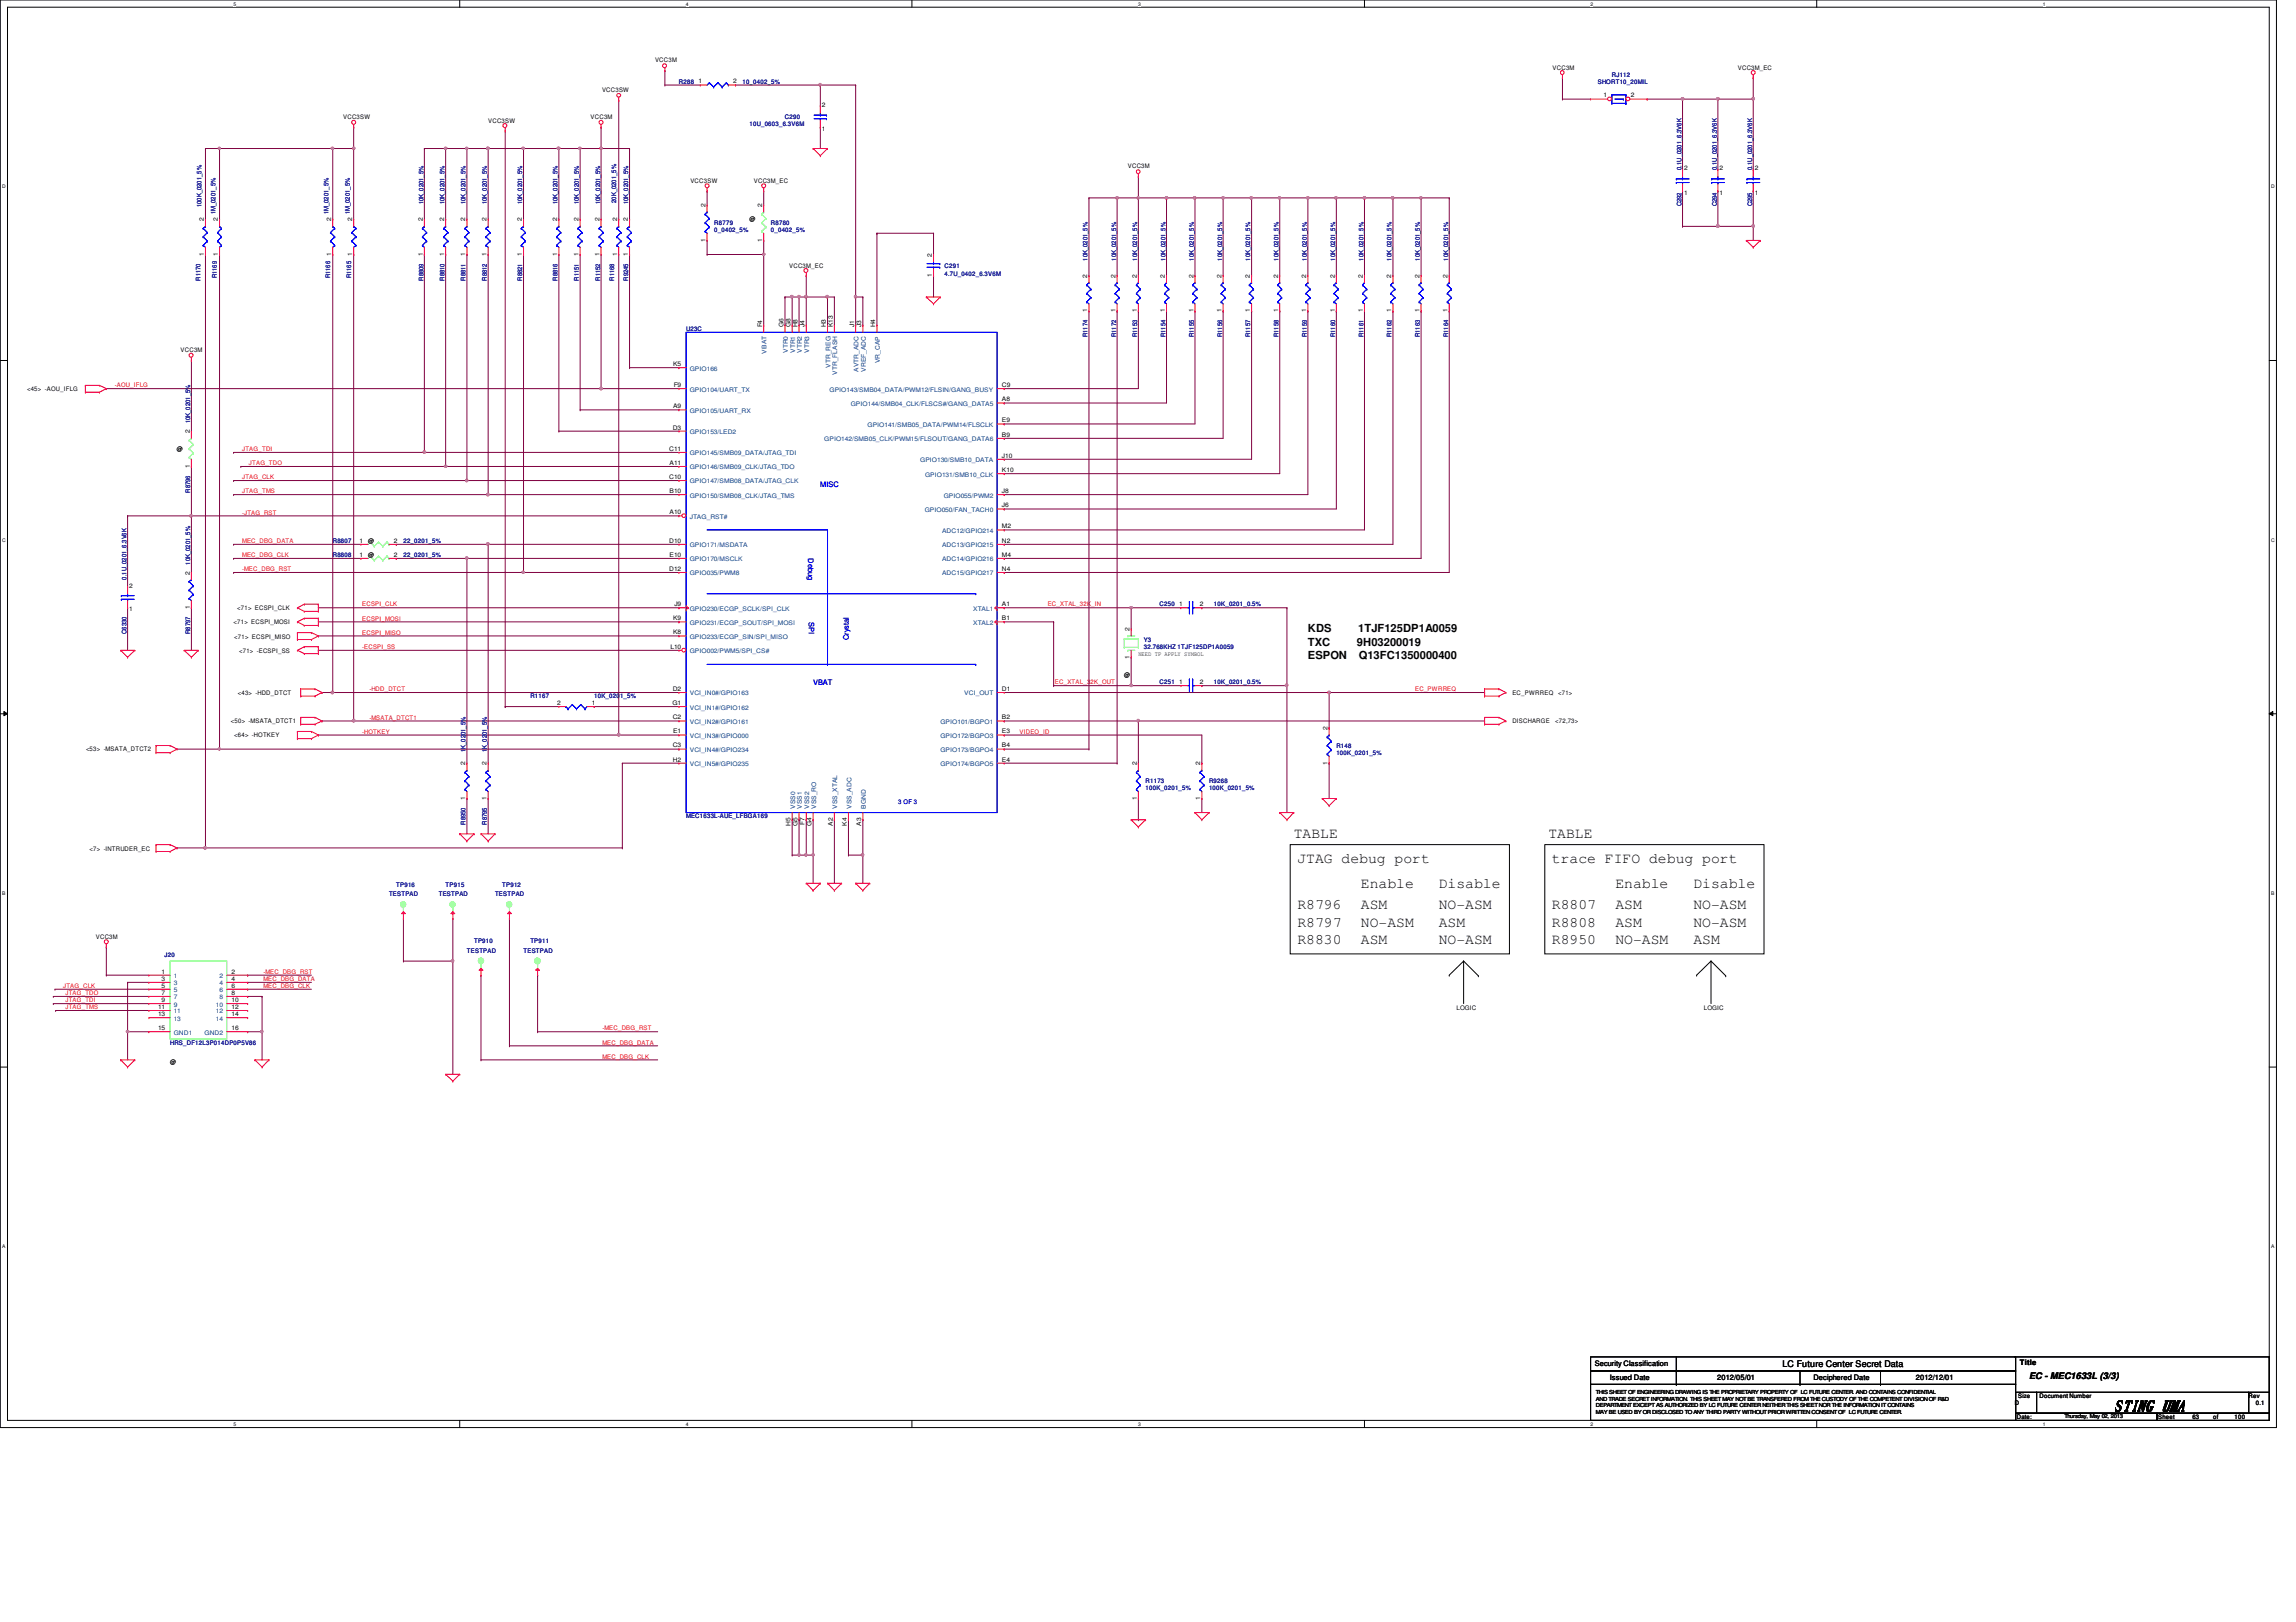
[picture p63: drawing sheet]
<svg xmlns="http://www.w3.org/2000/svg" width="297mm" height="210mm" viewBox="0 0 297 210" stroke-linecap="round" stroke-linejoin="round" font-family="sans-serif">
<defs><g id="words">
<g font-size="1.9">
<text x="167.4" y="108.5">TABLE</text>
<text x="167.8" y="111.7">JTAG debug port</text>
<text x="200.3" y="108.5">TABLE</text>
<text x="200.8" y="111.7">trace FIFO debug port</text>
<text x="167.8" y="119.9">R8797</text>
<text x="167.8" y="117.6">R8796</text>
<text x="176.1" y="119.9">NO-ASM</text>
<text x="176.1" y="114.9">Enable</text>
<text x="176.1" y="117.6">ASM</text>
<text x="186.1" y="119.9">ASM</text>
<text x="186.1" y="117.6">NO-ASM</text>
<text x="186.1" y="114.9">Disable</text>
<text x="200.8" y="117.6">R8807</text>
<text x="200.8" y="119.9">R8808</text>
<text x="209" y="114.9">Enable</text>
<text x="209" y="117.6">ASM</text>
<text x="209" y="119.9">ASM</text>
<text x="219.1" y="114.9">Disable</text>
<text x="219.1" y="117.6">NO-ASM</text>
<text x="219.1" y="119.9">NO-ASM</text>
<text x="167.8" y="122.2">R8830</text>
<text x="176.1" y="122.2">ASM</text>
<text x="186.1" y="122.2">NO-ASM</text>
<text x="200.8" y="122.2">R8950</text>
<text x="209" y="122.2">NO-ASM</text>
<text x="219.1" y="122.2">ASM</text>
</g>
<text font-size="1.7" x="273.6" y="182.5">STING UMA</text>
<g font-size="1.4">
<text x="169.2" y="81.8">KDS</text>
<text x="169.2" y="83.6">TXC</text>
<text x="175.6" y="83.6">9H03200019</text>
<text x="175.7" y="81.8">1TJF125DP1A0059</text>
<text x="169.2" y="85.3">ESPON</text>
<text x="175.8" y="85.3">Q13FC1350000400</text>
</g>
<g font-size="1.2">
<text x="230.6" y="177">LC Future Center Secret Data</text>
<text x="262.5" y="178.5">EC - MEC1633L (3/3)</text>
</g>
<g font-size="1" fill="#00f">
<text x="106.1" y="63.1">MISC</text>
<text x="104.6" y="72.3" transform="rotate(90 104.6 72.3)">Debug</text>
<text x="104.6" y="80.5" transform="rotate(90 104.6 80.5)">SPI</text>
<text x="109.8" y="82.8" transform="rotate(-90 109.8 82.8)">Crystal</text>
<text x="105.2" y="88.7">VBAT</text>
</g>
<g font-size="1">
<text x="206.3" y="176.8">Security Classification</text>
<text x="208.3" y="178.6">Issued Date</text>
<text x="222.2" y="178.6">2012/05/01</text>
<text x="234.6" y="178.6">Deciphered Date</text>
<text x="247.9" y="178.6">2012/12/01</text>
<text x="261.3" y="176.6">Title</text>
</g>
<g font-size=".8">
<text x="77.9" y="11.9">VCC3SW</text>
<text x="84.7" y="8.1">VCC3M</text>
<text x="90.4" y="10.8">1</text>
<text x="94.9" y="10.8">2</text>
<text x="200.9" y="9">VCC3M</text>
<text x="224.8" y="9">VCC3M_EC</text>
<text x="44.4" y="15.4">VCC3SW</text>
<text x="63.2" y="15.9">VCC3SW</text>
<text x="76.4" y="15.4">VCC3M</text>
<text x="106.3" y="17">1</text>
<text x="106.3" y="13.8">2</text>
<text x="207.4" y="12.6">1</text>
<text x="211" y="12.6">2</text>
<text x="89.3" y="23.6">VCC3SW</text>
<text x="97.5" y="23.6">VCC3M_EC</text>
<text x="145.9" y="21.8">VCC3M</text>
<text x="217.9" y="22.1">2</text>
<text x="222.5" y="22.1">2</text>
<text x="227" y="22.1">2</text>
<text x="26.4" y="28.7" transform="rotate(-90 26.4 28.7)">2</text>
<text x="28.2" y="28.7" transform="rotate(-90 28.2 28.7)">2</text>
<text x="42.8" y="28.7" transform="rotate(-90 42.8 28.7)">2</text>
<text x="45.5" y="28.7" transform="rotate(-90 45.5 28.7)">2</text>
<text x="54.7" y="28.7" transform="rotate(-90 54.7 28.7)">2</text>
<text x="57.4" y="28.7" transform="rotate(-90 57.4 28.7)">2</text>
<text x="60.2" y="28.7" transform="rotate(-90 60.2 28.7)">2</text>
<text x="62.9" y="28.7" transform="rotate(-90 62.9 28.7)">2</text>
<text x="67.5" y="28.7" transform="rotate(-90 67.5 28.7)">2</text>
<text x="72.1" y="28.7" transform="rotate(-90 72.1 28.7)">2</text>
<text x="74.8" y="28.7" transform="rotate(-90 74.8 28.7)">2</text>
<text x="77.6" y="28.7" transform="rotate(-90 77.6 28.7)">2</text>
<text x="79.8" y="28.7" transform="rotate(-90 79.8 28.7)">2</text>
<text x="81.2" y="28.7" transform="rotate(-90 81.2 28.7)">2</text>
<text x="91.3" y="26.8" transform="rotate(-90 91.3 26.8)">2</text>
<text x="97" y="28.7">@</text>
<text x="98.6" y="26.8" transform="rotate(-90 98.6 26.8)">2</text>
<text x="217.9" y="25.2">1</text>
<text x="222.5" y="25.2">1</text>
<text x="227" y="25.2">1</text>
<text x="26.4" y="33.1" transform="rotate(-90 26.4 33.1)">1</text>
<text x="28.2" y="33.1" transform="rotate(-90 28.2 33.1)">1</text>
<text x="42.8" y="33.1" transform="rotate(-90 42.8 33.1)">1</text>
<text x="45.5" y="33.1" transform="rotate(-90 45.5 33.1)">1</text>
<text x="54.7" y="33.1" transform="rotate(-90 54.7 33.1)">1</text>
<text x="57.4" y="33.1" transform="rotate(-90 57.4 33.1)">1</text>
<text x="60.2" y="33.1" transform="rotate(-90 60.2 33.1)">1</text>
<text x="62.9" y="33.1" transform="rotate(-90 62.9 33.1)">1</text>
<text x="67.5" y="33.1" transform="rotate(-90 67.5 33.1)">1</text>
<text x="72.1" y="33.1" transform="rotate(-90 72.1 33.1)">1</text>
<text x="74.8" y="33.1" transform="rotate(-90 74.8 33.1)">1</text>
<text x="77.6" y="33.1" transform="rotate(-90 77.6 33.1)">1</text>
<text x="79.8" y="33.1" transform="rotate(-90 79.8 33.1)">1</text>
<text x="81.2" y="33.1" transform="rotate(-90 81.2 33.1)">1</text>
<text x="91.3" y="31.3" transform="rotate(-90 91.3 31.3)">1</text>
<text x="98.6" y="31.3" transform="rotate(-90 98.6 31.3)">1</text>
<text x="102.1" y="34.6">VCC3M_EC</text>
<text x="120.6" y="35.9" transform="rotate(-90 120.6 35.9)">1</text>
<text x="120.6" y="33.2" transform="rotate(-90 120.6 33.2)">2</text>
<text x="140.7" y="35.9" transform="rotate(-90 140.7 35.9)">2</text>
<text x="144.3" y="35.9" transform="rotate(-90 144.3 35.9)">2</text>
<text x="147.1" y="35.9" transform="rotate(-90 147.1 35.9)">2</text>
<text x="150.7" y="35.9" transform="rotate(-90 150.7 35.9)">2</text>
<text x="154.4" y="35.9" transform="rotate(-90 154.4 35.9)">2</text>
<text x="158" y="35.9" transform="rotate(-90 158 35.9)">2</text>
<text x="161.7" y="35.9" transform="rotate(-90 161.7 35.9)">2</text>
<text x="165.4" y="35.9" transform="rotate(-90 165.4 35.9)">2</text>
<text x="169" y="35.9" transform="rotate(-90 169 35.9)">2</text>
<text x="172.7" y="35.9" transform="rotate(-90 172.7 35.9)">2</text>
<text x="176.3" y="35.9" transform="rotate(-90 176.3 35.9)">2</text>
<text x="180" y="35.9" transform="rotate(-90 180 35.9)">2</text>
<text x="183.6" y="35.9" transform="rotate(-90 183.6 35.9)">2</text>
<text x="187.3" y="35.9" transform="rotate(-90 187.3 35.9)">2</text>
<text x="140.7" y="40.4" transform="rotate(-90 140.7 40.4)">1</text>
<text x="144.3" y="40.4" transform="rotate(-90 144.3 40.4)">1</text>
<text x="147.1" y="40.4" transform="rotate(-90 147.1 40.4)">1</text>
<text x="150.7" y="40.4" transform="rotate(-90 150.7 40.4)">1</text>
<text x="154.4" y="40.4" transform="rotate(-90 154.4 40.4)">1</text>
<text x="158" y="40.4" transform="rotate(-90 158 40.4)">1</text>
<text x="161.7" y="40.4" transform="rotate(-90 161.7 40.4)">1</text>
<text x="165.4" y="40.4" transform="rotate(-90 165.4 40.4)">1</text>
<text x="169" y="40.4" transform="rotate(-90 169 40.4)">1</text>
<text x="172.7" y="40.4" transform="rotate(-90 172.7 40.4)">1</text>
<text x="176.3" y="40.4" transform="rotate(-90 176.3 40.4)">1</text>
<text x="180" y="40.4" transform="rotate(-90 180 40.4)">1</text>
<text x="183.6" y="40.4" transform="rotate(-90 183.6 40.4)">1</text>
<text x="187.3" y="40.4" transform="rotate(-90 187.3 40.4)">1</text>
<text x="23.4" y="45.6">VCC3M</text>
<text x="87.1" y="47.4">K5</text>
<text x="98.6" y="42.4" transform="rotate(-90 98.6 42.4)">F4</text>
<text x="101.3" y="42.4" transform="rotate(-90 101.3 42.4)">G6</text>
<text x="102.3" y="42.4" transform="rotate(-90 102.3 42.4)">G8</text>
<text x="103.2" y="42.4" transform="rotate(-90 103.2 42.4)">H8</text>
<text x="104.1" y="42.4" transform="rotate(-90 104.1 42.4)">J4</text>
<text x="106.8" y="42.4" transform="rotate(-90 106.8 42.4)">H3</text>
<text x="107.7" y="42.4" transform="rotate(-90 107.7 42.4)">K13</text>
<text x="110.5" y="42.4" transform="rotate(-90 110.5 42.4)">J1</text>
<text x="111.4" y="42.4" transform="rotate(-90 111.4 42.4)">J3</text>
<text x="113.2" y="42.4" transform="rotate(-90 113.2 42.4)">H4</text>
<text x="3.5" y="50.6">&lt;45&gt; -AOU_IFLG</text>
<text x="87.1" y="52.8">A9</text>
<text x="87.2" y="50.1">F9</text>
<text x="129.6" y="50.1">C9</text>
<text x="129.6" y="51.9">A8</text>
<text x="22.9" y="58.4">@</text>
<text x="24.5" y="56.1" transform="rotate(-90 24.5 56.1)">2</text>
<text x="86.6" y="58.3">C11</text>
<text x="87" y="55.6">D3</text>
<text x="129.6" y="54.7">E9</text>
<text x="129.6" y="56.5">B9</text>
<text x="129.6" y="59.2">J10</text>
<text x="24.5" y="60.5" transform="rotate(-90 24.5 60.5)">1</text>
<text x="86.6" y="62">C10</text>
<text x="86.6" y="60.2">A11</text>
<text x="86.6" y="63.8">B10</text>
<text x="129.6" y="61.1">K10</text>
<text x="129.6" y="63.8">J8</text>
<text x="129.6" y="65.7">J6</text>
<text x="46.5" y="70.2">1</text>
<text x="47.6" y="70.3">@</text>
<text x="51" y="70.2">2</text>
<text x="86.6" y="70.2">D10</text>
<text x="86.6" y="66.5">A10</text>
<text x="129.6" y="68.4">M2</text>
<text x="129.6" y="70.2">N2</text>
<text x="16.7" y="76">2</text>
<text x="24.5" y="74.4" transform="rotate(-90 24.5 74.4)">2</text>
<text x="46.5" y="72.1">1</text>
<text x="47.6" y="72.1">@</text>
<text x="51" y="72.1">2</text>
<text x="86.6" y="73.9">D12</text>
<text x="86.6" y="72.1">E10</text>
<text x="129.6" y="72.1">M4</text>
<text x="129.6" y="73.9">N4</text>
<text x="16.7" y="79.1">1</text>
<text x="24.5" y="78.8" transform="rotate(-90 24.5 78.8)">1</text>
<text x="30.2" y="80.8">&lt;71&gt; ECSPI_MOSI</text>
<text x="30.3" y="82.6">&lt;71&gt; ECSPI_MISO</text>
<text x="30.7" y="79">&lt;71&gt; ECSPI_CLK</text>
<text x="86.7" y="83.9">L10</text>
<text x="87.1" y="80.3">K9</text>
<text x="87.1" y="82.1">K8</text>
<text x="87.2" y="78.4">J9</text>
<text x="129.6" y="78.4">A1</text>
<text x="129.6" y="80.3">B1</text>
<text x="146.1" y="81.7" transform="rotate(-90 146.1 81.7)">2</text>
<text x="152.6" y="78.4">1</text>
<text x="155.2" y="78.4">2</text>
<text x="30.8" y="89.9">&lt;43&gt; -HDD_DTCT</text>
<text x="30.9" y="84.5">&lt;71&gt; -ECSPI_SS</text>
<text x="87" y="89.4">D2</text>
<text x="129.6" y="89.4">D1</text>
<text x="145.5" y="87.6">@</text>
<text x="146.1" y="85.3" transform="rotate(-90 146.1 85.3)">1</text>
<text x="147.3" y="84.8">NEED TP APPLY SYMBOL</text>
<text x="152.6" y="88.5">1</text>
<text x="155.2" y="88.5">2</text>
<text x="195.7" y="89.9">EC_PWRREQ</text>
<text x="201.6" y="89.9">&lt;71&gt;</text>
<text x="29.9" y="93.6">&lt;50&gt; -MSATA_DTCT1</text>
<text x="30.3" y="95.4">&lt;64&gt; -HOTKEY</text>
<text x="72.1" y="91.2">2</text>
<text x="76.6" y="91.2">1</text>
<text x="87" y="91.2">G1</text>
<text x="87" y="93.1">C2</text>
<text x="87.1" y="94.9">E1</text>
<text x="129.6" y="93.1">B2</text>
<text x="129.6" y="94.9">E3</text>
<text x="171.7" y="94.5" transform="rotate(-90 171.7 94.5)">2</text>
<text x="195.7" y="93.6">DISCHARGE</text>
<text x="201.2" y="93.6">&lt;72,73&gt;</text>
<text x="11.1" y="97.2">&lt;53&gt; -MSATA_DTCT2</text>
<text x="60.2" y="99.1" transform="rotate(-90 60.2 99.1)">2</text>
<text x="62.9" y="99.1" transform="rotate(-90 62.9 99.1)">2</text>
<text x="87" y="96.7">C3</text>
<text x="87" y="98.6">H2</text>
<text x="129.6" y="96.7">B4</text>
<text x="129.6" y="98.6">E4</text>
<text x="147.1" y="99.1" transform="rotate(-90 147.1 99.1)">2</text>
<text x="155.3" y="99.1" transform="rotate(-90 155.3 99.1)">2</text>
<text x="171.7" y="99" transform="rotate(-90 171.7 99)">1</text>
<text x="60.2" y="103.5" transform="rotate(-90 60.2 103.5)">1</text>
<text x="62.9" y="103.5" transform="rotate(-90 62.9 103.5)">1</text>
<text x="102.3" y="106.9" transform="rotate(-90 102.3 106.9)">H5</text>
<text x="103.2" y="106.9" transform="rotate(-90 103.2 106.9)">G5</text>
<text x="104.1" y="106.8" transform="rotate(-90 104.1 106.8)">F7</text>
<text x="105" y="106.9" transform="rotate(-90 105 106.9)">G4</text>
<text x="107.7" y="106.8" transform="rotate(-90 107.7 106.8)">A2</text>
<text x="109.6" y="106.8" transform="rotate(-90 109.6 106.8)">K4</text>
<text x="111.4" y="106.8" transform="rotate(-90 111.4 106.8)">A3</text>
<text x="147.1" y="103.5" transform="rotate(-90 147.1 103.5)">1</text>
<text x="155.3" y="103.5" transform="rotate(-90 155.3 103.5)">1</text>
<text x="11.6" y="110.1">&lt;7&gt; -INTRUDER_EC</text>
<text x="12.4" y="121.5">VCC3M</text>
<text x="20.9" y="126">1</text>
<text x="30" y="126">2</text>
<text x="20.4" y="130.6">11</text>
<text x="20.4" y="131.5">13</text>
<text x="20.9" y="126.9">3</text>
<text x="20.9" y="127.8">5</text>
<text x="20.9" y="128.7">7</text>
<text x="20.9" y="129.7">9</text>
<text x="30" y="126.9">4</text>
<text x="30" y="127.8">6</text>
<text x="30" y="128.7">8</text>
<text x="30" y="129.7">10</text>
<text x="30" y="130.6">12</text>
<text x="30" y="131.5">14</text>
<text x="188.4" y="130.6">LOGIC</text>
<text x="220.4" y="130.6">LOGIC</text>
<text x="20.4" y="133.3">15</text>
<text x="22" y="137.8">@</text>
<text x="30" y="133.3">16</text>
<text x="260.6" y="181.8">D</text>
<text x="260.9" y="183.6">Date:</text>
<text x="261.1" y="180.9">Size</text>
<text x="263.9" y="180.9">Document Number</text>
<text x="279.2" y="183.6">Sheet</text>
<text x="283.6" y="183.6">63</text>
<text x="286.3" y="183.6">of</text>
<text x="289.1" y="183.6">100</text>
<text x="290.9" y="180.9">Rev</text>
<text x="291.8" y="181.8">0.1</text>
</g>
<g font-size=".8" fill="#000080">
<text x="87.8" y="10.8">R288</text>
<text x="96.1" y="10.8">10_0402_5%</text>
<text x="206.7" y="10.8">SHORT10_20MIL</text>
<text x="208.5" y="9.9">RJ112</text>
<text x="97" y="16.3">10U_0603_6.3V6M</text>
<text x="101.6" y="15.4">C290</text>
<text x="217.5" y="22" transform="rotate(-90 217.5 22)">0.1U_0201_6.3V6K</text>
<text x="222.1" y="22" transform="rotate(-90 222.1 22)">0.1U_0201_6.3V6K</text>
<text x="226.7" y="22" transform="rotate(-90 226.7 22)">0.1U_0201_6.3V6K</text>
<text x="26.1" y="26.8" transform="rotate(-90 26.1 26.8)">100K_0201_5%</text>
<text x="27.9" y="27.7" transform="rotate(-90 27.9 27.7)">1M_0201_5%</text>
<text x="42.5" y="27.7" transform="rotate(-90 42.5 27.7)">1M_0201_5%</text>
<text x="45.3" y="27.7" transform="rotate(-90 45.3 27.7)">1M_0201_5%</text>
<text x="54.8" y="26.5" transform="rotate(-90 54.8 26.5)">10K_0201_5%</text>
<text x="57.5" y="26.5" transform="rotate(-90 57.5 26.5)">10K_0201_5%</text>
<text x="60.2" y="26.5" transform="rotate(-90 60.2 26.5)">10K_0201_5%</text>
<text x="63" y="26.5" transform="rotate(-90 63 26.5)">10K_0201_5%</text>
<text x="67.6" y="26.5" transform="rotate(-90 67.6 26.5)">10K_0201_5%</text>
<text x="72.1" y="26.5" transform="rotate(-90 72.1 26.5)">10K_0201_5%</text>
<text x="74.9" y="26.5" transform="rotate(-90 74.9 26.5)">10K_0201_5%</text>
<text x="77.6" y="26.5" transform="rotate(-90 77.6 26.5)">10K_0201_5%</text>
<text x="79.7" y="26.2" transform="rotate(-90 79.7 26.2)">20K_0201_5%</text>
<text x="81.3" y="26.5" transform="rotate(-90 81.3 26.5)">10K_0201_5%</text>
<text x="92.4" y="29.1">R8779</text>
<text x="99.7" y="29.1">R8780</text>
<text x="217.5" y="26.7" transform="rotate(-90 217.5 26.7)">C292</text>
<text x="222.1" y="26.7" transform="rotate(-90 222.1 26.7)">C294</text>
<text x="226.7" y="26.7" transform="rotate(-90 226.7 26.7)">C295</text>
<text x="92.4" y="30.1">0_0402_5%</text>
<text x="99.7" y="30.1">0_0402_5%</text>
<text x="122.2" y="34.6">C291</text>
<text x="122.2" y="35.7">4.7U_0402_6.3V6M</text>
<text x="140.7" y="33.7" transform="rotate(-90 140.7 33.7)">10K_0201_5%</text>
<text x="144.4" y="33.7" transform="rotate(-90 144.4 33.7)">10K_0201_5%</text>
<text x="147.1" y="33.7" transform="rotate(-90 147.1 33.7)">10K_0201_5%</text>
<text x="150.8" y="33.7" transform="rotate(-90 150.8 33.7)">10K_0201_5%</text>
<text x="154.4" y="33.7" transform="rotate(-90 154.4 33.7)">10K_0201_5%</text>
<text x="158.1" y="33.7" transform="rotate(-90 158.1 33.7)">10K_0201_5%</text>
<text x="161.8" y="33.7" transform="rotate(-90 161.8 33.7)">10K_0201_5%</text>
<text x="165.4" y="33.7" transform="rotate(-90 165.4 33.7)">10K_0201_5%</text>
<text x="169.1" y="33.7" transform="rotate(-90 169.1 33.7)">10K_0201_5%</text>
<text x="172.7" y="33.7" transform="rotate(-90 172.7 33.7)">10K_0201_5%</text>
<text x="176.4" y="33.7" transform="rotate(-90 176.4 33.7)">10K_0201_5%</text>
<text x="180" y="33.7" transform="rotate(-90 180 33.7)">10K_0201_5%</text>
<text x="183.7" y="33.7" transform="rotate(-90 183.7 33.7)">10K_0201_5%</text>
<text x="187.4" y="33.7" transform="rotate(-90 187.4 33.7)">10K_0201_5%</text>
<text x="25.9" y="36.3" transform="rotate(-90 25.9 36.3)">R1170</text>
<text x="28.1" y="36" transform="rotate(-90 28.1 36)">R1169</text>
<text x="42.7" y="36" transform="rotate(-90 42.7 36)">R1166</text>
<text x="45.4" y="36" transform="rotate(-90 45.4 36)">R1165</text>
<text x="54.8" y="36.3" transform="rotate(-90 54.8 36.3)">R8809</text>
<text x="57.5" y="36.3" transform="rotate(-90 57.5 36.3)">R8810</text>
<text x="60.2" y="36.3" transform="rotate(-90 60.2 36.3)">R8811</text>
<text x="63" y="36.3" transform="rotate(-90 63 36.3)">R8812</text>
<text x="67.6" y="36.3" transform="rotate(-90 67.6 36.3)">R8821</text>
<text x="72.1" y="36.3" transform="rotate(-90 72.1 36.3)">R8816</text>
<text x="74.9" y="36.3" transform="rotate(-90 74.9 36.3)">R1151</text>
<text x="77.6" y="36.3" transform="rotate(-90 77.6 36.3)">R1152</text>
<text x="79.5" y="36.3" transform="rotate(-90 79.5 36.3)">R1168</text>
<text x="81.3" y="36.3" transform="rotate(-90 81.3 36.3)">R9245</text>
<text x="88.8" y="42.8">U23C</text>
<text x="140.7" y="43.6" transform="rotate(-90 140.7 43.6)">R1174</text>
<text x="144.4" y="43.6" transform="rotate(-90 144.4 43.6)">R1172</text>
<text x="147.1" y="43.6" transform="rotate(-90 147.1 43.6)">R1153</text>
<text x="150.8" y="43.6" transform="rotate(-90 150.8 43.6)">R1154</text>
<text x="154.4" y="43.6" transform="rotate(-90 154.4 43.6)">R1155</text>
<text x="158.1" y="43.6" transform="rotate(-90 158.1 43.6)">R1156</text>
<text x="161.8" y="43.6" transform="rotate(-90 161.8 43.6)">R1157</text>
<text x="165.4" y="43.6" transform="rotate(-90 165.4 43.6)">R1158</text>
<text x="169.1" y="43.6" transform="rotate(-90 169.1 43.6)">R1159</text>
<text x="172.7" y="43.6" transform="rotate(-90 172.7 43.6)">R1160</text>
<text x="176.4" y="43.6" transform="rotate(-90 176.4 43.6)">R1161</text>
<text x="180" y="43.6" transform="rotate(-90 180 43.6)">R1162</text>
<text x="183.7" y="43.6" transform="rotate(-90 183.7 43.6)">R1163</text>
<text x="187.4" y="43.6" transform="rotate(-90 187.4 43.6)">R1164</text>
<text x="24.6" y="54.8" transform="rotate(-90 24.6 54.8)">10K_0201_5%</text>
<text x="24.6" y="63.8" transform="rotate(-90 24.6 63.8)">R8796</text>
<text x="43" y="70.3">R8807</text>
<text x="52.2" y="70.3">22_0201_5%</text>
<text x="16.4" y="75" transform="rotate(-90 16.4 75)">0.1U_0201_6.3V6K</text>
<text x="24.6" y="73.1" transform="rotate(-90 24.6 73.1)">10K_0201_5%</text>
<text x="43" y="72.1">R8808</text>
<text x="52.2" y="72.1">22_0201_5%</text>
<text x="16.4" y="82" transform="rotate(-90 16.4 82)">C6330</text>
<text x="24.6" y="82" transform="rotate(-90 24.6 82)">R8797</text>
<text x="148" y="83.1">Y3</text>
<text x="148" y="84">32.768KHZ 1TJF125DP1A0059</text>
<text x="150" y="78.5">C250</text>
<text x="157.1" y="78.5">10K_0201_0.5%</text>
<text x="150" y="88.6">C251</text>
<text x="157.1" y="88.6">10K_0201_0.5%</text>
<text x="68.6" y="90.4">R1167</text>
<text x="76.9" y="90.4">10K_0201_5%</text>
<text x="60.2" y="97.3" transform="rotate(-90 60.2 97.3)">1K_0201_5%</text>
<text x="63" y="97.3" transform="rotate(-90 63 97.3)">1K_0201_5%</text>
<text x="148.2" y="101.3">R1173</text>
<text x="156.4" y="101.3">R9268</text>
<text x="172.9" y="96.8">R148</text>
<text x="172.9" y="97.7">100K_0201_5%</text>
<text x="60.2" y="106.7" transform="rotate(-90 60.2 106.7)">R8950</text>
<text x="63" y="106.7" transform="rotate(-90 63 106.7)">R8795</text>
<text x="88.8" y="105.9">MEC1633L-AUE_LFBGA169</text>
<text x="148.2" y="102.3">100K_0201_5%</text>
<text x="156.4" y="102.3">100K_0201_5%</text>
<text x="50.3" y="116">TESTPAD</text>
<text x="51.3" y="114.7">TP916</text>
<text x="56.8" y="116">TESTPAD</text>
<text x="57.7" y="114.7">TP915</text>
<text x="64" y="116">TESTPAD</text>
<text x="65" y="114.7">TP912</text>
<text x="21.3" y="123.9">J20</text>
<text x="60.4" y="123.3">TESTPAD</text>
<text x="61.3" y="122">TP910</text>
<text x="67.7" y="123.3">TESTPAD</text>
<text x="68.6" y="122">TP911</text>
<text x="22" y="135.2">HRS_DF12L3P014DP0P5V86</text>
</g>
<g font-size=".8" fill="#004080">
<text x="89.2" y="48">GPIO166</text>
<text x="99.2" y="45.8" transform="rotate(-90 99.2 45.8)">VBAT</text>
<text x="101.9" y="45.7" transform="rotate(-90 101.9 45.7)">VTR0</text>
<text x="102.9" y="45.7" transform="rotate(-90 102.9 45.7)">VTR1</text>
<text x="103.8" y="45.7" transform="rotate(-90 103.8 45.7)">VTR2</text>
<text x="104.7" y="45.7" transform="rotate(-90 104.7 45.7)">VTR3</text>
<text x="107.4" y="47.6" transform="rotate(-90 107.4 47.6)">VTR_REG</text>
<text x="113.8" y="47" transform="rotate(-90 113.8 47)">VR_CAP</text>
<text x="89.2" y="50.7">GPIO104/UART_TX</text>
<text x="89.2" y="53.4">GPIO105/UART_RX</text>
<text x="107.3" y="50.7">GPIO143/SMB04_DATA/PWM12/FLSIN/GANG_BUSY</text>
<text x="108.3" y="48.5" transform="rotate(-90 108.3 48.5)">VTR_FLASH</text>
<text x="110.1" y="52.5">GPIO144/SMB04_CLK/FLSCS#/GANG_DATA5</text>
<text x="111.1" y="48.1" transform="rotate(-90 111.1 48.1)">AVTR_ADC</text>
<text x="112" y="48.1" transform="rotate(-90 112 48.1)">VREF_ADC</text>
<text x="89.2" y="56.2">GPIO153/LED2</text>
<text x="89.2" y="58.9">GPIO145/SMB09_DATA/JTAG_TDI</text>
<text x="106.6" y="57.1">GPIO142/SMB05_CLK/PWM15/FLSOUT/GANG_DATA6</text>
<text x="112.2" y="55.2">GPIO141/SMB05_DATA/PWM14/FLSCLK</text>
<text x="119" y="59.8">GPIO130/SMB10_DATA</text>
<text x="89.2" y="60.7">GPIO146/SMB09_CLK/JTAG_TDO</text>
<text x="89.2" y="62.6">GPIO147/SMB08_DATA/JTAG_CLK</text>
<text x="89.2" y="64.4">GPIO150/SMB08_CLK/JTAG_TMS</text>
<text x="119.7" y="61.7">GPIO131/SMB10_CLK</text>
<text x="122.1" y="64.4">GPIO055/PWM2</text>
<text x="89.2" y="67.1">JTAG_RST#</text>
<text x="89.2" y="70.8">GPIO171/MSDATA</text>
<text x="119.6" y="66.3">GPIO050/FAN_TACH0</text>
<text x="121.9" y="69">ADC12/GPIO214</text>
<text x="121.9" y="70.8">ADC13/GPIO215</text>
<text x="89.2" y="72.6">GPIO170/MSCLK</text>
<text x="89.2" y="74.5">GPIO035/PWM8</text>
<text x="121.9" y="72.6">ADC14/GPIO216</text>
<text x="121.9" y="74.5">ADC15/GPIO217</text>
<text x="89.2" y="79">GPIO230/ECGP_SCLK/SPI_CLK</text>
<text x="89.2" y="80.9">GPIO231/ECGP_SOUT/SPI_MOSI</text>
<text x="89.2" y="82.7">GPIO233/ECGP_SIN/SPI_MISO</text>
<text x="125.9" y="79">XTAL1</text>
<text x="125.9" y="80.9">XTAL2</text>
<text x="89.2" y="84.5">GPIO002/PWM5/SPI_CS#</text>
<text x="89.2" y="90">VCI_IN0#/GPIO163</text>
<text x="89.2" y="91.8">VCI_IN1#/GPIO162</text>
<text x="89.2" y="93.7">VCI_IN2#/GPIO161</text>
<text x="89.2" y="95.5">VCI_IN3#/GPIO000</text>
<text x="121.7" y="93.7">GPIO101/BGPO1</text>
<text x="121.7" y="95.5">GPIO172/BGPO3</text>
<text x="124.8" y="90">VCI_OUT</text>
<text x="89.2" y="97.3">VCI_IN4#/GPIO234</text>
<text x="89.2" y="99.1">VCI_IN5#/GPIO235</text>
<text x="121.7" y="97.3">GPIO173/BGPO4</text>
<text x="121.7" y="99.1">GPIO174/BGPO5</text>
<text x="102.9" y="104.7" transform="rotate(-90 102.9 104.7)">VSS0</text>
<text x="103.8" y="104.7" transform="rotate(-90 103.8 104.7)">VSS1</text>
<text x="104.7" y="104.7" transform="rotate(-90 104.7 104.7)">VSS2</text>
<text x="105.6" y="104.7" transform="rotate(-90 105.6 104.7)">VSS_RO</text>
<text x="108.3" y="104.7" transform="rotate(-90 108.3 104.7)">VSS_XTAL</text>
<text x="110.1" y="104.7" transform="rotate(-90 110.1 104.7)">VSS_ADC</text>
<text x="112" y="104.7" transform="rotate(-90 112 104.7)">BGND</text>
<text x="22.5" y="126.6">1</text>
<text x="22.5" y="127.5">3</text>
<text x="22.5" y="128.4">5</text>
<text x="22.5" y="129.3">7</text>
<text x="22.5" y="130.3">9</text>
<text x="22.5" y="131.1">11</text>
<text x="27.9" y="130.3">10</text>
<text x="27.9" y="131.1">12</text>
<text x="28.4" y="126.6">2</text>
<text x="28.4" y="127.5">4</text>
<text x="28.4" y="128.4">6</text>
<text x="28.4" y="129.3">8</text>
<text x="22.5" y="132.1">13</text>
<text x="22.5" y="133.9">GND1</text>
<text x="26.5" y="133.9">GND2</text>
<text x="27.9" y="132.1">14</text>
</g>
<g font-size=".8" fill="#f00">
<text x="14.9" y="50.1">-AOU_IFLG</text>
<text x="31.3" y="58.4">JTAG_TDI</text>
<text x="31.3" y="62">JTAG_CLK</text>
<text x="31.3" y="63.8">JTAG_TMS</text>
<text x="32.2" y="60.2">JTAG_TDO</text>
<text x="31.3" y="66.6">-JTAG_RST</text>
<text x="31.3" y="70.3">MEC_DBG_DATA</text>
<text x="31.3" y="72.1">MEC_DBG_CLK</text>
<text x="31.3" y="73.9">-MEC_DBG_RST</text>
<text x="46.9" y="84">-ECSPI_SS</text>
<text x="46.9" y="82.1">ECSPI_MISO</text>
<text x="46.9" y="78.5">ECSPI_CLK</text>
<text x="46.9" y="80.3">ECSPI_MOSI</text>
<text x="135.5" y="78.5">EC_XTAL_32K_IN</text>
<text x="47.8" y="89.5">-HDD_DTCT</text>
<text x="136.5" y="88.6">EC_XTAL_32K_OUT</text>
<text x="183.1" y="89.5">EC_PWRREQ</text>
<text x="46.9" y="95">-HOTKEY</text>
<text x="47.8" y="93.1">-MSATA_DTCT1</text>
<text x="131.9" y="95">VIDEO_ID</text>
<text x="8.2" y="127.8">JTAG_CLK</text>
<text x="8.5" y="128.8">JTAG_TDO</text>
<text x="8.5" y="129.7">JTAG_TDI</text>
<text x="8.5" y="130.6">JTAG_TMS</text>
<text x="34.1" y="126">-MEC_DBG_RST</text>
<text x="34.1" y="127">MEC_DBG_DATA</text>
<text x="34.1" y="127.8">MEC_DBG_CLK</text>
<text x="77.9" y="133.3">-MEC_DBG_RST</text>
<text x="77.9" y="137">MEC_DBG_CLK</text>
<text x="77.9" y="135.2">MEC_DBG_DATA</text>
</g>
<text font-size=".8" fill="#00f" x="116.2" y="104.1">3 OF 3</text>
<g font-size=".7">
<text x="206.5" y="182.1">DEPARTMENT EXCEPT AS AUTHORIZED BY LC FUTURE CENTER NEITHER THIS SHEET NOR THE INFORMATION IT CONTAINS</text>
<text x="206.5" y="183">MAY BE USED BY OR DISCLOSED TO ANY THIRD PARTY WITHOUT PRIOR WRITTEN CONSENT OF LC FUTURE CENTER.</text>
<text x="206.5" y="181.3">AND TRADE SECRET INFORMATION. THIS SHEET MAY NOT BE TRANSFERED FROM THE CUSTODY OF THE COMPETENT DIVISION OF R&amp;D</text>
<text x="206.5" y="180.4">THIS SHEET OF ENGINEERING DRAWING IS THE PROPRIETARY PROPERTY OF LC FUTURE CENTER. AND CONTAINS CONFIDENTIAL</text>
<text x="267.1" y="183.5">Thursday, May 02, 2013</text>
</g>
<g font-size=".6">
<text x="30.2" y=".7">5</text>
<text x="88.7" y=".7">4</text>
<text x="147.2" y=".7">3</text>
<text x="205.8" y=".7">2</text>
<text x="264.3" y=".7">1</text>
<text x=".3" y="24.4">D</text>
<text x="293.8" y="24.4">D</text>
<text x=".3" y="70.1">C</text>
<text x="293.8" y="70.1">C</text>
<text x=".3" y="115.8">B</text>
<text x="293.8" y="115.8">B</text>
<text x=".3" y="161.5">A</text>
<text x="293.8" y="161.5">A</text>
<text x="30.2" y="184.5">5</text>
<text x="88.7" y="184.5">4</text>
<text x="147.2" y="184.5">3</text>
<text x="205.8" y="184.5">2</text>
<text x="264.3" y="184.5">1</text>
</g>
</g></defs>
<path d="M0 0h294.5v184.7h-294.5zM1 .9h292.6v182.9h-292.6z" fill="none" stroke="#000" stroke-width=".13"/>
<g fill="#fff">
<path d="M30.2 .1h.4v.7h-.4z"/>
<path d="M30.2 183.9h.4v.8h-.4z"/>
</g>
<path d="M59.5 0v.9M59.5 183.8v.9" fill="none" stroke="#000" stroke-width=".13"/>
<g fill="#fff">
<path d="M88.7 .1h.4v.7h-.4z"/>
<path d="M88.7 183.9h.4v.8h-.4z"/>
</g>
<path d="M118 0v.9M118 183.8v.9" fill="none" stroke="#000" stroke-width=".13"/>
<g fill="#fff">
<path d="M147.2 .1h.4v.7h-.4z"/>
<path d="M147.2 183.9h.4v.8h-.4z"/>
</g>
<path d="M176.5 0v.9M176.5 183.8v.9" fill="none" stroke="#000" stroke-width=".13"/>
<g fill="#fff">
<path d="M205.8 .1h.3v.7h-.3z"/>
<path d="M205.8 183.9h.3v.8h-.3z"/>
</g>
<path d="M235 0v.9M235 183.8v.9" fill="none" stroke="#000" stroke-width=".13"/>
<g fill="#fff">
<path d="M264.3 .1h.3v.7h-.3z"/>
<path d="M264.3 183.9h.3v.8h-.3z"/>
<path d="M.3 23.8h.5v.7h-.5z"/>
<path d="M293.8 23.8h.5v.7h-.5z"/>
<path d="M.3 69.5h.5v.7h-.5z"/>
<path d="M293.8 69.5h.5v.7h-.5z"/>
</g>
<path d="M0 46.7h1M293.6 46.7h.9" fill="none" stroke="#000" stroke-width=".13"/>
<g fill="#fff">
<path d="M.3 115.2h.4v.8h-.4z"/>
<path d="M293.8 115.2h.5v.8h-.5z"/>
</g>
<path d="M0 92.4h1M.5 92.1l.5 .3-.5 .2zM293.6 92.4l.4-.3v.5zM293.6 92.4h.9" fill="none" stroke="#000" stroke-width=".13"/>
<path d="M.5 92.1l.5 .3-.5 .2zM293.6 92.4l.4-.3v.5z" fill="#000"/>
<g fill="#fff">
<path d="M.3 161h.4v.7h-.4z"/>
<path d="M293.8 161h.4v.7h-.4z"/>
</g>
<g fill="none" stroke="#000" stroke-width=".13">
<path d="M166.9 109.3h28.4v14.1h-28.4zM199.9 109.3h28.3v14.1h-28.3zM0 138.1h1M187.5 126.2h.1M189.4 124.4h.1M189.4 124.4v5.5M189.4 124.4l1.9 1.9M189.4 124.4l-1.9 1.8M191.3 126.3h.1M219.5 126.2h.1M221.4 124.4h.1M221.4 124.4v5.5"/>
<path d="M221.4 124.4l-1.9 1.8M221.4 124.4l1.9 1.9M223.3 126.3h.1M293.6 138.1h.9"/>
</g>
<g fill="none" stroke="#800040" stroke-width=".13">
<path d="M52.2 118.9h.1M52.2 118.9v5.5M65.9 118.9h.1M65.9 118.9v16.4M52.2 124.4h.1M52.2 124.4h6.4M58.6 124.4h.1M58.6 124.4v14.6M62.2 126.2h.1M62.2 137.2h.1M62.2 126.2v11M62.2 137.2h22.9"/>
<path d="M65.9 135.3h.1M65.9 135.3h19.2M69.5 133.5h.1M69.5 126.2h.1M69.5 133.5h15.6M69.5 126.2v7.3"/>
</g>
<path d="M58.4 124.2h.3v.2h-.3z" fill-rule="evenodd" fill="#f0f"/>
<path d="M58.4 124.2h.3v.2h-.3z" fill="none" stroke="#f0f" stroke-width=".13"/>
<path d="M72.3 19.2h.1M72.3 19.2v9.2M58.6 118.9h.1M58.6 118.9v5.5" fill="none" stroke="#800040" stroke-width=".13"/>
<path d="M72.1 19.1h.3v.2h-.3z" fill-rule="evenodd" fill="#f0f"/>
<path d="M72.1 19.1h.3v.2h-.3z" fill="none" stroke="#f0f" stroke-width=".13"/>
<path d="M54.9 58.5h.1M54.9 58.5h32.9" fill="none" stroke="#800040" stroke-width=".13"/>
<path d="M54.8 58.4h.2v.2h-.2z" fill-rule="evenodd" fill="#f0f"/>
<path d="M54.8 58.4h.2v.2h-.2z" fill="none" stroke="#f0f" stroke-width=".13"/>
<path d="M63.2 19.2h.1M63.2 19.2v9.2M57.7 60.4h.1M57.7 60.4h30.1M60.4 62.2h.1M60.4 62.2h27.4M63.2 64h.1M63.2 64h24.6" fill="none" stroke="#800040" stroke-width=".13"/>
<path d="M63 19.1h.2v.2h-.2z" fill-rule="evenodd" fill="#f0f"/>
<path d="M63 19.1h.2v.2h-.2z" fill="none" stroke="#f0f" stroke-width=".13"/>
<path d="M54.9 19.2h.1M54.9 19.2h2.8M54.9 19.2v9.2M57.7 19.2h.1M57.7 19.2v9.2M60.4 19.2h.1M60.4 19.2v9.2" fill="none" stroke="#800040" stroke-width=".13"/>
<path d="M57.5 19.1h.3v.2h-.3z" fill-rule="evenodd" fill="#f0f"/>
<path d="M57.5 19.1h.3v.2h-.3z" fill="none" stroke="#f0f" stroke-width=".13"/>
<path d="M31.2 60.4h.1M31.2 60.4h26.5" fill="none" stroke="#800040" stroke-width=".13"/>
<path d="M57.5 60.2h.3v.2h-.3z" fill-rule="evenodd" fill="#f0f"/>
<path d="M57.5 60.2h.3v.2h-.3z" fill="none" stroke="#f0f" stroke-width=".13"/>
<path d="M30.2 62.2h.1M30.2 62.2h30.2" fill="none" stroke="#800040" stroke-width=".13"/>
<path d="M60.3 62.1h.2v.2h-.2z" fill-rule="evenodd" fill="#f0f"/>
<path d="M60.3 62.1h.2v.2h-.2z" fill="none" stroke="#f0f" stroke-width=".13"/>
<path d="M77.8 16.5h.1M77.8 16.5v2.7" fill="none" stroke="#800040" stroke-width=".13"/>
<path d="M77.6 19.1h.3v.2h-.3z" fill-rule="evenodd" fill="#f0f"/>
<path d="M77.6 19.1h.3v.2h-.3z" fill="none" stroke="#f0f" stroke-width=".13"/>
<path d="M60.4 19.2h2.8M63.2 19.2h.1" fill="none" stroke="#800040" stroke-width=".13"/>
<path d="M63 19.1h.2v.2h-.2z" fill-rule="evenodd" fill="#f0f"/>
<path d="M63 19.1h.2v.2h-.2z" fill="none" stroke="#f0f" stroke-width=".13"/>
<path d="M67.7 19.2h.1M67.7 19.2h4.6" fill="none" stroke="#800040" stroke-width=".13"/>
<path d="M72.1 19.1h.3v.2h-.3z" fill-rule="evenodd" fill="#f0f"/>
<path d="M72.1 19.1h.3v.2h-.3z" fill="none" stroke="#f0f" stroke-width=".13"/>
<path d="M75.1 19.2h.1M75.1 19.2v9.2" fill="none" stroke="#800040" stroke-width=".13"/>
<path d="M74.9 19.1h.2v.2h-.2z" fill-rule="evenodd" fill="#f0f"/>
<path d="M74.9 19.1h.2v.2h-.2z" fill="none" stroke="#f0f" stroke-width=".13"/>
<path d="M72.3 19.2h.1M72.3 19.2h5.5M75.1 19.2h.1M77.8 19.2h.1M77.8 19.2v9.2M24.8 66.8h.1M24.8 66.8h63" fill="none" stroke="#800040" stroke-width=".13"/>
<path d="M24.6 66.6h.2v.3h-.2z" fill-rule="evenodd" fill="#f0f"/>
<path d="M24.6 66.6h.2v.3h-.2z" fill="none" stroke="#f0f" stroke-width=".13"/>
<g fill="none" stroke="#800040" stroke-width=".13">
<path d="M24.8 46.7h.1M24.8 46.7v9.1M16.5 66.8h.1M16.5 78.7h.1M16.5 66.8v9.1M16.5 78.7v5.5M16.5 66.8h8.3M24.8 66.8h.1M24.8 78.7h.1M24.8 66.8v7.3M24.8 78.7v5.5M60.4 72.3h.1"/>
<path d="M60.4 72.3h27.4M63.2 70.4h.1M63.2 70.4h24.6"/>
</g>
<path d="M63 70.3h.2v.2h-.2z" fill-rule="evenodd" fill="#f0f"/>
<path d="M63 70.3h.2v.2h-.2z" fill="none" stroke="#f0f" stroke-width=".13"/>
<path d="M67.7 19.2h.1M67.7 19.2v9.2M30.2 72.3h.1M30.2 70.4h.1M30.2 72.3h16.5M30.2 70.4h16.5" fill="none" stroke="#800040" stroke-width=".13"/>
<path d="M67.6 19.1h.2v.2h-.2z" fill-rule="evenodd" fill="#f0f"/>
<path d="M67.6 19.1h.2v.2h-.2z" fill="none" stroke="#f0f" stroke-width=".13"/>
<g fill="none" stroke="#800040" stroke-width=".13">
<path d="M67.7 32.9v41.2M72.3 32.9h.1M72.3 32.9v22.9M75.1 32.9h.1M75.1 32.9v20.1M77.8 32.9v17.4M72.3 55.8h.1M72.3 55.8h15.5M75.1 53h.1M75.1 53h12.7M77.8 50.3h.1M77.8 50.3h10"/>
<path d="M67.7 74.1h.1M67.7 74.1h20.1M41.2 84.2h.1M41.2 82.3h.1M41.2 84.2h46.6M41.2 82.3h46.6"/>
</g>
<path d="M67.6 73.9h.2v.3h-.2z" fill-rule="evenodd" fill="#f0f"/>
<path d="M67.6 73.9h.2v.3h-.2z" fill="none" stroke="#f0f" stroke-width=".13"/>
<path d="M57.7 19.2h2.7M60.4 19.2h.1M30.2 74.1h.1M30.2 74.1h37.5" fill="none" stroke="#800040" stroke-width=".13"/>
<path d="M60.3 19.1h.2v.2h-.2z" fill-rule="evenodd" fill="#f0f"/>
<path d="M60.3 19.1h.2v.2h-.2z" fill="none" stroke="#f0f" stroke-width=".13"/>
<path d="M43 89.6h.1M43 89.6h44.8" fill="none" stroke="#800040" stroke-width=".13"/>
<path d="M42.9 89.5h.2v.2h-.2z" fill-rule="evenodd" fill="#f0f"/>
<path d="M42.9 89.5h.2v.2h-.2z" fill="none" stroke="#f0f" stroke-width=".13"/>
<path d="M45.8 16.5h.1M45.8 16.5v2.7M45.8 93.3h.1M45.8 93.3h42" fill="none" stroke="#800040" stroke-width=".13"/>
<path d="M45.6 19.1h.3v.2h-.3z" fill-rule="evenodd" fill="#f0f"/>
<path d="M45.6 19.1h.3v.2h-.3z" fill="none" stroke="#f0f" stroke-width=".13"/>
<g fill="none" stroke="#800040" stroke-width=".13">
<path d="M43 19.2h.1M43 19.2v9.2M43 19.2h2.8M45.8 19.2h.1M45.8 19.2v9.2M63.2 19.2h.1M63.2 19.2h4.5M110.7 38.4h.1M110.7 38.4v3.7M120.8 35.7h.1M120.8 35.7v2.7M65.4 91.4h.1"/>
<path d="M65.4 91.4h6.9M76.9 91.4h.1M76.9 91.4h10.9M80.5 98.8h.1M80.5 98.8h7.3"/>
</g>
<path d="M110.6 38.3h.2v.2h-.2z" fill-rule="evenodd" fill="#f0f"/>
<path d="M110.6 38.3h.2v.2h-.2z" fill="none" stroke="#f0f" stroke-width=".13"/>
<path d="M104.3 38.4h.1M104.3 38.4v3.7M110.7 38.4h.1M110.7 38.4h.9M111.6 38.4h.1M111.6 38.4v3.7" fill="none" stroke="#800040" stroke-width=".13"/>
<path d="M104.1 38.3h.3v.2h-.3z" fill-rule="evenodd" fill="#f0f"/>
<path d="M104.1 38.3h.3v.2h-.3z" fill="none" stroke="#f0f" stroke-width=".13"/>
<path d="M101.6 38.4h.1M101.6 38.4v3.7M101.6 38.4h.9M107.1 38.4h.1M107.1 38.4h.8M107.9 38.4h.1M107.9 38.4v3.7" fill="none" stroke="#800040" stroke-width=".13"/>
<path d="M106.9 38.3h.2v.2h-.2z" fill-rule="evenodd" fill="#f0f"/>
<path d="M106.9 38.3h.2v.2h-.2z" fill="none" stroke="#f0f" stroke-width=".13"/>
<path d="M102.5 38.4h.1M102.5 38.4h.9M102.5 38.4v3.7M104.3 38.4h.1M104.3 38.4h2.8M107.1 38.4h.1M107.1 38.4v3.7" fill="none" stroke="#800040" stroke-width=".13"/>
<path d="M102.3 38.3h.3v.2h-.3z" fill-rule="evenodd" fill="#f0f"/>
<path d="M102.3 38.3h.3v.2h-.3z" fill="none" stroke="#f0f" stroke-width=".13"/>
<path d="M98.8 32.9h.1M98.8 32.9v9.2M103.4 38.4h.1M103.4 38.4v3.7" fill="none" stroke="#800040" stroke-width=".13"/>
<path d="M98.7 32.8h.2v.2h-.2z" fill-rule="evenodd" fill="#f0f"/>
<path d="M98.7 32.8h.2v.2h-.2z" fill="none" stroke="#f0f" stroke-width=".13"/>
<path d="M91.5 24.7h.1M91.5 31.1h.1M91.5 32.9h.1M91.5 24.7v1.8M91.5 31.1v1.8M98.8 24.7h.1M98.8 31.1h.1M98.8 24.7v1.8M98.8 31.1v1.8h-7.3M103.4 38.4h.1M104.3 35.7h.1M104.3 35.7v2.7h-.9" fill="none" stroke="#800040" stroke-width=".13"/>
<path d="M103.2 38.3h.3v.2h-.3z" fill-rule="evenodd" fill="#f0f"/>
<path d="M103.2 38.3h.3v.2h-.3z" fill="none" stroke="#f0f" stroke-width=".13"/>
<path d="M86 9.1h.1M86 11h.1M86 9.1v1.9M86 11h4.6M106.1 11h.1M106.1 11h4.6M113.4 30.2h.1M113.4 30.2v11.9" fill="none" stroke="#800040" stroke-width=".13"/>
<path d="M106 10.8h.2v.3h-.2z" fill-rule="evenodd" fill="#f0f"/>
<path d="M106 10.8h.2v.3h-.2z" fill="none" stroke="#f0f" stroke-width=".13"/>
<g fill="none" stroke="#800040" stroke-width=".13">
<path d="M95.2 11h.1M95.2 11h10.9M106.1 11h.1M106.1 16.5h.1M106.1 11v2.7M106.1 16.5v2.7M110.7 11h.1M110.7 11v27.4M113.4 30.2h.1M113.4 30.2h7.4M120.8 30.2h.1M120.8 30.2v2.7"/>
<path d="M104.3 110.7h.1M104.3 106.1h.1M104.3 106.1v4.6M105.2 106.1h.1M105.2 106.1v4.6h-.9M109.8 106.1h.1M109.8 106.1v4.6"/>
</g>
<path d="M104.1 110.5h.3v.2h-.3z" fill-rule="evenodd" fill="#f0f"/>
<path d="M104.1 110.5h.3v.2h-.3z" fill="none" stroke="#f0f" stroke-width=".13"/>
<path d="M103.4 106.1h.1M103.4 106.1v4.6M105.2 110.7h.1M105.2 110.7v3.6" fill="none" stroke="#800040" stroke-width=".13"/>
<path d="M105.1 110.5h.2v.2h-.2z" fill-rule="evenodd" fill="#f0f"/>
<path d="M105.1 110.5h.2v.2h-.2z" fill="none" stroke="#f0f" stroke-width=".13"/>
<path d="M111.6 110.7h.1M111.6 110.7v3.6" fill="none" stroke="#800040" stroke-width=".13"/>
<path d="M111.5 110.5h.2v.2h-.2z" fill-rule="evenodd" fill="#f0f"/>
<path d="M111.5 110.5h.2v.2h-.2z" fill="none" stroke="#f0f" stroke-width=".13"/>
<path d="M102.5 106.1h.1M102.5 110.7h.1M102.5 110.7h1.8M102.5 106.1v4.6M103.4 110.7h.1M107.9 106.1h.1M107.9 106.1v8.2M109.8 110.7h.1M111.6 106.1h.1M111.6 106.1v4.6h-1.8" fill="none" stroke="#800040" stroke-width=".13"/>
<path d="M103.2 110.5h.3v.2h-.3z" fill-rule="evenodd" fill="#f0f"/>
<path d="M103.2 110.5h.3v.2h-.3z" fill="none" stroke="#f0f" stroke-width=".13"/>
<path d="M222.2 29.3h.1M222.2 29.3h4.6" fill="none" stroke="#800040" stroke-width=".13"/>
<path d="M222.1 29.1h.3v.3h-.3z" fill-rule="evenodd" fill="#f0f"/>
<path d="M222.1 29.1h.3v.3h-.3z" fill="none" stroke="#f0f" stroke-width=".13"/>
<path d="M202.1 10.1h.1M202.1 12.8h.1M202.1 12.8h3.7M202.1 10.1v2.7M213.1 12.8h.1M213.1 12.8h4.6M226.8 24.7h.1M226.8 29.3h.1M226.8 24.7v6.4" fill="none" stroke="#800040" stroke-width=".13"/>
<path d="M226.7 29.1h.2v.3h-.2z" fill-rule="evenodd" fill="#f0f"/>
<path d="M226.7 29.1h.2v.3h-.2z" fill="none" stroke="#f0f" stroke-width=".13"/>
<path d="M226.8 12.8h.1M226.8 12.8v9.2" fill="none" stroke="#800040" stroke-width=".13"/>
<path d="M226.7 12.7h.2v.2h-.2z" fill-rule="evenodd" fill="#f0f"/>
<path d="M226.7 12.7h.2v.2h-.2z" fill="none" stroke="#f0f" stroke-width=".13"/>
<path d="M217.7 12.8h.1M217.7 12.8h4.5M217.7 12.8v9.2" fill="none" stroke="#800040" stroke-width=".13"/>
<path d="M217.5 12.7h.3v.2h-.3z" fill-rule="evenodd" fill="#f0f"/>
<path d="M217.5 12.7h.3v.2h-.3z" fill="none" stroke="#f0f" stroke-width=".13"/>
<path d="M222.2 12.8h.1M222.2 12.8v9.2" fill="none" stroke="#800040" stroke-width=".13"/>
<path d="M222.1 12.7h.3v.2h-.3z" fill-rule="evenodd" fill="#f0f"/>
<path d="M222.1 12.7h.3v.2h-.3z" fill="none" stroke="#f0f" stroke-width=".13"/>
<path d="M222.2 12.8h.1M226.8 10.1h.1M226.8 10.1v2.7h-4.6M217.7 24.7h.1M217.7 29.3h.1M217.7 24.7v4.6M222.2 24.7h.1M222.2 24.7v4.6h-4.5" fill="none" stroke="#800040" stroke-width=".13"/>
<path d="M222.1 29.1h.3v.3h-.3z" fill-rule="evenodd" fill="#f0f"/>
<path d="M222.1 29.1h.3v.3h-.3z" fill="none" stroke="#f0f" stroke-width=".13"/>
<path d="M183.8 25.6h.1M183.8 25.6h3.7" fill="none" stroke="#800040" stroke-width=".13"/>
<path d="M183.7 25.5h.2v.2h-.2z" fill-rule="evenodd" fill="#f0f"/>
<path d="M183.7 25.5h.2v.2h-.2z" fill="none" stroke="#f0f" stroke-width=".13"/>
<path d="M147.3 22.9h.1M147.3 22.9v2.7M172.9 25.6h.1M172.9 25.6h3.6" fill="none" stroke="#800040" stroke-width=".13"/>
<path d="M172.7 25.5h.3v.2h-.3z" fill-rule="evenodd" fill="#f0f"/>
<path d="M172.7 25.5h.3v.2h-.3z" fill="none" stroke="#f0f" stroke-width=".13"/>
<path d="M154.6 25.6h.1M154.6 25.6h3.6" fill="none" stroke="#800040" stroke-width=".13"/>
<path d="M154.4 25.5h.3v.2h-.3z" fill-rule="evenodd" fill="#f0f"/>
<path d="M154.4 25.5h.3v.2h-.3z" fill="none" stroke="#f0f" stroke-width=".13"/>
<path d="M147.3 25.6h.1M147.3 25.6h3.6M169.2 25.6h.1M169.2 25.6h3.7" fill="none" stroke="#800040" stroke-width=".13"/>
<path d="M147.1 25.5h.2v.2h-.2z" fill-rule="evenodd" fill="#f0f"/>
<path d="M147.1 25.5h.2v.2h-.2z" fill="none" stroke="#f0f" stroke-width=".13"/>
<path d="M176.5 25.6h.1M176.5 25.6h3.7" fill="none" stroke="#800040" stroke-width=".13"/>
<path d="M176.4 25.5h.2v.2h-.2z" fill-rule="evenodd" fill="#f0f"/>
<path d="M176.4 25.5h.2v.2h-.2z" fill="none" stroke="#f0f" stroke-width=".13"/>
<path d="M158.2 25.6h.1M158.2 25.6h3.7" fill="none" stroke="#800040" stroke-width=".13"/>
<path d="M158.1 25.5h.3v.2h-.3z" fill-rule="evenodd" fill="#f0f"/>
<path d="M158.1 25.5h.3v.2h-.3z" fill="none" stroke="#f0f" stroke-width=".13"/>
<path d="M150.9 25.6h.1M150.9 25.6h3.7" fill="none" stroke="#800040" stroke-width=".13"/>
<path d="M150.8 25.5h.2v.2h-.2z" fill-rule="evenodd" fill="#f0f"/>
<path d="M150.8 25.5h.2v.2h-.2z" fill="none" stroke="#f0f" stroke-width=".13"/>
<path d="M165.6 25.6h.1M165.6 25.6h3.6M180.2 25.6h.1M180.2 25.6h3.6" fill="none" stroke="#800040" stroke-width=".13"/>
<path d="M180 25.5h.3v.2h-.3z" fill-rule="evenodd" fill="#f0f"/>
<path d="M180 25.5h.3v.2h-.3z" fill="none" stroke="#f0f" stroke-width=".13"/>
<g fill="none" stroke="#800040" stroke-width=".13">
<path d="M161.9 25.6h.1M161.9 25.6h3.7M129.9 50.3h.1M129.9 52.2h.1M129.9 54.9h.1M129.9 56.7h.1M129.9 59.4h.1M129.9 50.3h17.4M129.9 52.2h21M129.9 54.9h24.7M129.9 56.7h28.3M129.9 59.4h32"/>
<path d="M129.9 61.3h.1M129.9 64h.1M129.9 65.9h.1M129.9 68.6h.1M129.9 70.4h.1M129.9 72.3h.1M129.9 74.1h.1M129.9 61.3h35.7M129.9 64h39.3M129.9 65.9h43M129.9 68.6h46.6M129.9 70.4h50.3"/>
<path d="M129.9 72.3h53.9M129.9 74.1h57.6M146.3 78.7h.1M146.3 78.7h6.5"/>
</g>
<path d="M146.2 78.5h.3v.2h-.3z" fill-rule="evenodd" fill="#f0f"/>
<path d="M146.2 78.5h.3v.2h-.3z" fill="none" stroke="#f0f" stroke-width=".13"/>
<path d="M129.9 80.5h.1M129.9 80.5h6.4M136.3 80.5h.1M136.3 88.7h.1M136.3 80.5v8.2M136.3 88.7h16.5M146.3 85h.1M146.3 88.7h.1M146.3 85v3.7" fill="none" stroke="#800040" stroke-width=".13"/>
<path d="M146.2 88.6h.3v.2h-.3z" fill-rule="evenodd" fill="#f0f"/>
<path d="M146.2 88.6h.3v.2h-.3z" fill="none" stroke="#f0f" stroke-width=".13"/>
<path d="M146.3 78.7h.1M146.3 78.7v2.7M155.5 78.7h.1M155.5 78.7h11M155.5 88.7h.1M155.5 88.7h11M166.5 88.7h.1M166.5 88.7v16.5" fill="none" stroke="#800040" stroke-width=".13"/>
<path d="M166.3 88.6h.3v.2h-.3z" fill-rule="evenodd" fill="#f0f"/>
<path d="M166.3 88.6h.3v.2h-.3z" fill="none" stroke="#f0f" stroke-width=".13"/>
<g fill="none" stroke="#800040" stroke-width=".13">
<path d="M147.3 25.6h.1M147.3 25.6v10.1M150.9 25.6h.1M150.9 25.6v10.1M154.6 25.6h.1M154.6 25.6v10.1M158.2 25.6h.1M158.2 25.6v10.1M161.9 25.6h.1M161.9 25.6v10.1M147.3 40.3h.1M147.3 40.3v10"/>
<path d="M150.9 40.3h.1M150.9 40.3v11.9M154.6 40.3h.1M154.6 40.3v14.6M158.2 40.3h.1M158.2 40.3v16.4M161.9 40.3h.1M161.9 40.3v19.1M166.5 78.7h.1M166.5 78.7v10"/>
</g>
<path d="M161.7 25.5h.3v.2h-.3z" fill-rule="evenodd" fill="#f0f"/>
<path d="M161.7 25.5h.3v.2h-.3z" fill="none" stroke="#f0f" stroke-width=".13"/>
<path d="M165.6 25.6h.1M165.6 25.6v10.1M165.6 40.3h.1M165.6 40.3v21" fill="none" stroke="#800040" stroke-width=".13"/>
<path d="M165.4 25.5h.2v.2h-.2z" fill-rule="evenodd" fill="#f0f"/>
<path d="M165.4 25.5h.2v.2h-.2z" fill="none" stroke="#f0f" stroke-width=".13"/>
<path d="M169.2 25.6h.1M169.2 25.6v10.1M169.2 40.3h.1M169.2 40.3v23.7" fill="none" stroke="#800040" stroke-width=".13"/>
<path d="M169.1 25.5h.2v.2h-.2z" fill-rule="evenodd" fill="#f0f"/>
<path d="M169.1 25.5h.2v.2h-.2z" fill="none" stroke="#f0f" stroke-width=".13"/>
<g fill="none" stroke="#800040" stroke-width=".13">
<path d="M45.8 32.9h.1M45.8 32.9v60.4M172.9 25.6h.1M172.9 25.6v10.1M176.5 25.6h.1M176.5 25.6v10.1M180.2 25.6h.1M180.2 25.6v10.1M183.8 25.6h.1M183.8 25.6v10.1M187.5 25.6h.1M187.5 25.6v10.1"/>
<path d="M172.9 40.3h.1M172.9 40.3v25.6M176.5 40.3h.1M176.5 40.3v28.3M180.2 40.3h.1M180.2 40.3v30.1M183.8 40.3h.1M183.8 40.3v32M187.5 40.3h.1M187.5 40.3v33.8M41.2 78.7h46.6M87.8 78.7h.1"/>
</g>
<path d="M45.6 93.1h.3v.3h-.3z" fill-rule="evenodd" fill="#f0f"/>
<path d="M45.6 93.1h.3v.3h-.3z" fill="none" stroke="#f0f" stroke-width=".13"/>
<path d="M43 32.9h.1M43 32.9v56.7M54.9 32.9h.1M54.9 32.9v25.6M57.7 32.9h.1M57.7 32.9v27.5M60.4 32.9h.1M60.4 32.9v29.3M63.2 32.9h.1M63.2 32.9v31.1M24.8 60.4h.1M24.8 60.4v6.4" fill="none" stroke="#800040" stroke-width=".13"/>
<path d="M63 63.9h.2v.2h-.2z" fill-rule="evenodd" fill="#f0f"/>
<path d="M63 63.9h.2v.2h-.2z" fill="none" stroke="#f0f" stroke-width=".13"/>
<path d="M140.9 25.6h.1M140.9 25.6v10.1M144.5 25.6h.1M144.5 25.6v10.1M129.9 78.7h.1M129.9 78.7h16.4" fill="none" stroke="#800040" stroke-width=".13"/>
<path d="M144.4 25.5h.2v.2h-.2z" fill-rule="evenodd" fill="#f0f"/>
<path d="M144.4 25.5h.2v.2h-.2z" fill="none" stroke="#f0f" stroke-width=".13"/>
<path d="M140.9 25.6h6.4M144.5 25.6h.1M147.3 25.6h.1M129.9 93.3h.1M129.9 93.3h17.4" fill="none" stroke="#800040" stroke-width=".13"/>
<path d="M147.1 93.1h.2v.3h-.2z" fill-rule="evenodd" fill="#f0f"/>
<path d="M147.1 93.1h.2v.3h-.2z" fill="none" stroke="#f0f" stroke-width=".13"/>
<g fill="none" stroke="#800040" stroke-width=".13">
<path d="M30.2 58.5h.1M30.2 58.5h24.7M140.9 40.3v56.6M144.5 40.3h.1M144.5 40.3v58.5M30.2 64h.1M30.2 64h33M60.4 72.3h.1M60.4 72.3v26.5M41.2 80.5h46.6M41.7 89.6h.1M41.7 93.3h.1"/>
<path d="M41.7 89.6h1.3M41.7 93.3h4.1M87.8 80.5h.1M129.9 96.9h.1M129.9 96.9h11M129.9 98.8h14.6M140.9 96.9h.1M144.5 98.8h.1M60.4 103.3h.1M60.4 103.3v4.6M63.2 103.3h.1M63.2 103.3v4.6"/>
</g>
<path d="M60.3 72.1h.2v.2h-.2z" fill-rule="evenodd" fill="#f0f"/>
<path d="M60.3 72.1h.2v.2h-.2z" fill="none" stroke="#f0f" stroke-width=".13"/>
<path d="M51.3 72.3h.1M51.3 70.4h.1M51.3 72.3h9.1M51.3 70.4h11.9M63.2 70.4h.1M63.2 70.4v28.4M172 98.8h.1M172 94.2h.1M172 89.6v4.6M172 98.8v4.5" fill="none" stroke="#800040" stroke-width=".13"/>
<path d="M171.8 89.5h.3v.2h-.3z" fill-rule="evenodd" fill="#f0f"/>
<path d="M171.8 89.5h.3v.2h-.3z" fill="none" stroke="#f0f" stroke-width=".13"/>
<path d="M77.8 19.2h3.6M81.4 19.2h.1M80 32.9v62.2M80 95.1h.1M80 95.1h7.8M129.9 95.1h.1M129.9 89.6h42.1M129.9 95.1h25.6M172 89.6h.1" fill="none" stroke="#800040" stroke-width=".13"/>
<path d="M79.9 94.9h.3v.3h-.3z" fill-rule="evenodd" fill="#f0f"/>
<path d="M79.9 94.9h.3v.3h-.3z" fill="none" stroke="#f0f" stroke-width=".13"/>
<path d="M28.4 19.2h.1M28.4 19.2h14.6M81.4 19.2v9.2M81.4 28.4h.1M81.4 32.9v14.7M81.4 47.6h.1M81.4 47.6h6.4M87.8 47.6h.1M22.9 96.9h5.5M28.4 96.9h.1M41.2 95.1h.1M41.2 95.1h38.8" fill="none" stroke="#800040" stroke-width=".13"/>
<path d="M42.9 19.1h.2v.2h-.2z" fill-rule="evenodd" fill="#f0f"/>
<path d="M42.9 19.1h.2v.2h-.2z" fill="none" stroke="#f0f" stroke-width=".13"/>
<path d="M28.3 19.1h.2v.2h-.2z" fill-rule="evenodd" fill="#f0f"/>
<path d="M28.3 19.1h.2v.2h-.2z" fill="none" stroke="#f0f" stroke-width=".13"/>
<path d="M28.4 19.2h.1M28.4 19.2v9.2M28.4 32.9v64M28.4 96.9h.1" fill="none" stroke="#800040" stroke-width=".13"/>
<path d="M28.3 96.8h.2v.2h-.2z" fill-rule="evenodd" fill="#f0f"/>
<path d="M28.3 96.8h.2v.2h-.2z" fill="none" stroke="#f0f" stroke-width=".13"/>
<g fill="none" stroke="#800040" stroke-width=".13">
<path d="M28.4 96.9h59.4M87.8 96.9h.1M155.5 98.8h.1M155.5 95.1v3.7M155.5 103.3h.1M155.5 103.3v1.9M13.8 126.2h.1M13.8 122.6h.1M13.8 126.2h5.5M13.8 122.6v3.6M16.5 133.5h.1M16.5 133.5h2.8"/>
<path d="M16.5 133.5v3.7"/>
</g>
<path d="M16.4 133.4h.2v.2h-.2z" fill-rule="evenodd" fill="#f0f"/>
<path d="M16.4 133.4h.2v.2h-.2z" fill="none" stroke="#f0f" stroke-width=".13"/>
<g fill="none" stroke="#800040" stroke-width=".13">
<path d="M6.9 128.9h.1M6.9 129.9h.1M6.9 128.9h12.4M6.9 129.9h12.4M7.1 128h.1M7.1 128h12.2M7.2 130.8h.1M7.2 130.8h12.1M16.5 127.1h.1M16.5 127.1h2.8M16.5 127.1v6.4M32 126.2h.1"/>
<path d="M32 127.1h.1M32 128h.1M32 128h8.3M32 127.1h8.3M32 126.2h8.3M33.9 133.5h.1M33.9 133.5v3.7"/>
</g>
<path d="M33.7 133.4h.3v.2h-.3z" fill-rule="evenodd" fill="#f0f"/>
<path d="M33.7 133.4h.3v.2h-.3z" fill="none" stroke="#f0f" stroke-width=".13"/>
<g fill="none" stroke="#800040" stroke-width=".13">
<path d="M26.6 19.2h.1M26.6 19.2h1.8M26.6 19.2v9.2M26.6 28.4h.1M26.6 32.9v76.8M80.5 98.8v10.9M172 89.6h20.1M192.1 89.6h.1M26.6 109.7h.1M26.6 109.7h53.9M80.5 109.7h.1M32 133.5h.1"/>
<path d="M32 128.9h.1M32 128.9h1.9M33.9 128.9h.1M33.9 128.9v4.6h-1.9"/>
</g>
<path d="M26.4 109.6h.3v.2h-.3z" fill-rule="evenodd" fill="#f0f"/>
<path d="M26.4 109.6h.3v.2h-.3z" fill="none" stroke="#f0f" stroke-width=".13"/>
<g fill="none" stroke="#800040" stroke-width=".13">
<path d="M65.4 16.9v74.5M80 13h.1M80 13v15.4M13.8 50.3h.1M13.8 50.3h64M65.4 91.4h.1M147.3 98.8h.1M192.1 93.3h.1M192.1 93.3h-44.8v5.5M22.9 109.7h.1M22.9 109.7h3.7M147.3 106.1h.1"/>
<path d="M147.3 103.3v2.8"/>
</g>
<path d="M77.6 50.2h.3v.2h-.3z" fill-rule="evenodd" fill="#f0f"/>
<path d="M77.6 50.2h.3v.2h-.3z" fill="none" stroke="#f0f" stroke-width=".13"/>
<g fill="none" stroke="#f00" stroke-width=".13">
<path d="M45.8 16.5h.1M45.8 16.1v.4M65.4 16.9h.1M65.4 16.6v.3M77.8 16.5h.1M77.8 16.1v.4M80 13h.1M80 12.6v.4M86 9.1h.1M86 8.8v.3M105.2 19.2h.1M105.2 19.2h1.9"/>
<path d="M105.2 19.2l.9 1M107.1 19.2h.1M107.1 19.2l-1 1M201.9 9.2l.2-.1 .2 .2v.3l-.2 .1-.2-.1zM202.1 10.1h.1M202.1 9.7v.4M226.8 10.1h.1M226.8 9.7v.4M54.9 32.9h.1M54.9 28.4h.1M54.9 28.4v.9M54.9 32v.9"/>
<path d="M57.7 32.9h.1M57.7 28.4h.1M57.7 28.4v.9M57.7 32v.9M91.5 24.7h.1M91.5 24.3v.4M98.8 24.7h.1M98.8 31.1h.1M98.8 26.5h.1M98.8 24.3v.4M98.8 26.5v.9M98.8 30.2v.9"/>
<path d="M104.3 35.7h.1M104.3 35.3v.4M106.1 20.2h.1M119.8 38.4h.1M119.8 38.4h1.9M119.8 38.4l1 .9M120.8 39.3h.1M121.7 38.4h.1M121.7 38.4l-.9 .9M147.1 22h.1l.2 .1v.3l-.2 .1-.1-.1zM147.3 22.9h.1M147.3 22.5v.4"/>
<path d="M150.9 35.7h.1M150.9 35.7v.9M150.9 39.3v1M158.2 35.7h.1M158.2 35.7v.9M158.2 39.3v1M165.6 35.7h.1M165.6 35.7v.9M165.6 39.3v1M169.2 35.7h.1M169.2 35.7v.9M169.2 39.3v1"/>
<path d="M225.9 31.1h.1M225.9 31.1h1.8M225.9 31.1l.9 .9M226.8 32h.1M227.7 31.1h.1M227.7 31.1l-.9 .9M11 49.9h.1M11 50.8h.1M11 49.9h1.9M11 49.9v.9M11 50.8h1.9M12.9 49.9h.1"/>
<path d="M12.9 50.8h.1M12.9 49.9l.9 .4M13.8 50.3h.1M13.8 50.3l-.9 .5M24.8 46.7h.1M24.8 46.3v.4M150.9 40.3h.1M158.2 40.3h.1M165.6 40.3h.1M169.2 40.3h.1M38.5 78.7h.1M38.5 78.7l.9 .4"/>
<path d="M39.4 78.2h.1M39.4 79.1h.1M39.4 78.2l-.9 .5M39.4 78.2h1.8M39.4 79.1h1.8M41.2 78.2h.1M41.2 79.1h.1M41.2 78.2v.9M152.8 78.7h.1M152.8 78.7h.9M154.6 78.7h.9M155.5 78.7h.1"/>
<path d="M15.6 84.2h.1M15.6 84.2h1.8M15.6 84.2l.9 .8M16.5 85h.1M17.4 84.2h.1M17.4 84.2l-.9 .8M20.2 97.4h.1M20.2 96.5h.1M20.2 96.5h1.8M20.2 97.4h1.8M20.2 96.5v.9M22 96.5h.1"/>
<path d="M22 97.4h.1M22 96.5l.9 .4M22.9 96.9h.1M22.9 96.9l-.9 .5M23.8 84.2h.1M23.8 84.2h1.9M23.8 84.2l1 .8M24.8 85h.1M25.7 84.2h.1M25.7 84.2l-.9 .8M38.5 84.2h.1M38.5 80.5h.1"/>
<path d="M38.5 82.8h.1M38.5 81.9h.1M38.5 95.6h.1M38.5 94.7h.1M38.5 84.2l.9 .4M38.5 80.5l.9 .4M38.5 81.9h1.8M38.5 82.8h1.8M38.5 81.9v.9M38.5 94.7v.9M38.5 94.7h1.8M38.5 95.6h1.8"/>
<path d="M38.9 90.1h.1M38.9 89.2h.1M38.9 93.7h.1M38.9 92.8h.1M38.9 89.2h1.9M38.9 90.1h1.9M38.9 89.2v.9M38.9 92.8v.9M38.9 92.8h1.9M38.9 93.7h1.9M39.4 83.7h.1M39.4 84.6h.1"/>
<path d="M39.4 80h.1M39.4 80.9h.1M39.4 83.7l-.9 .5M39.4 83.7h1.8M39.4 84.6h1.8M39.4 80l-.9 .5M39.4 80h1.8M39.4 80.9h1.8M40.3 81.9h.1M40.3 82.8h.1M40.3 94.7h.1M40.3 95.6h.1"/>
<path d="M40.3 81.9l.9 .4M40.3 94.7l.9 .4M40.8 89.2h.1M40.8 90.1h.1M40.8 92.8h.1M40.8 93.7h.1M40.8 89.2l.9 .4M40.8 92.8l.9 .5M41.2 83.7h.1M41.2 84.6h.1M41.2 80h.1M41.2 80.9h.1"/>
<path d="M41.2 82.3h.1M41.2 95.1h.1M41.2 80v.9M41.2 83.7v.9M41.2 82.3l-.9 .5M41.2 95.1l-.9 .5M41.7 89.6h.1M41.7 93.3h.1M41.7 89.6l-.9 .5M41.7 93.3l-.9 .4M63.2 98.8h.1M63.2 98.8v.9"/>
<path d="M147.3 98.8h.1M147.3 98.8v.9M155.5 98.8h.1M155.5 98.8v.9M172 98.8h.1M172 94.2h.1M172 94.2v.9M172 97.9v.9M192.1 89.2h.1M192.1 90.1h.1M192.1 92.8h.1M192.1 93.7h.1"/>
<path d="M192.1 89.2h1.8M192.1 90.1h1.8M192.1 92.8h1.8M192.1 93.7h1.8M192.1 89.2v.9M192.1 92.8v.9M193.9 89.2h.1M193.9 90.1h.1M193.9 92.8h.1M193.9 93.7h.1M193.9 89.2l.9 .4M193.9 92.8l.9 .5"/>
<path d="M194.8 89.6h.1M194.8 93.3h.1M194.8 89.6l-.9 .5M194.8 93.3l-.9 .4M20.2 110.2h.1M20.2 109.3h.1M20.2 109.3v.9M20.2 109.3h1.8M20.2 110.2h1.8M22 109.3h.1M22 110.2h.1M22 109.3l.9 .4"/>
<path d="M22.9 109.7h.1M22.9 109.7l-.9 .5M59.5 107.9h.1M59.5 107.9h1.8M59.5 107.9l.9 .9M60.4 108.8h.1M61.3 107.9h.1M61.3 107.9l-.9 .9M62.2 107.9h.1M62.2 107.9h1.8M62.2 107.9l1 .9M63.2 108.8h.1"/>
<path d="M63.2 103.3h.1M63.2 102.4v.9M64 107.9h.1M64 107.9l-.8 .9M104.3 114.3h.1M104.3 114.3h1.8M104.3 114.3l.9 .9M105.2 115.2h.1M106.1 114.3h.1M106.1 114.3l-.9 .9M107.1 114.3h.1M107.1 114.3h1.8"/>
<path d="M107.1 114.3l.8 .9M107.9 115.2h.1M108.9 114.3h.1M108.9 114.3l-1 .9M110.7 114.3h.1M110.7 114.3h1.8M110.7 114.3l.9 .9M111.6 115.2h.1M112.5 114.3h.1M112.5 114.3l-.9 .9M146.3 106.1h.1M146.3 106.1h1.9"/>
<path d="M146.3 106.1l1 .9M147.3 107h.1M147.3 103.3h.1M147.3 102.4v.9M148.2 106.1h.1M148.2 106.1l-.9 .9M154.6 105.2h.1M154.6 105.2h1.8M154.6 105.2l.9 .9M155.5 106.1h.1M155.5 103.3h.1M155.5 102.4v.9"/>
<path d="M156.4 105.2h.1M156.4 105.2l-.9 .9M165.6 105.2h.1M165.6 105.2h1.8M165.6 105.2l.9 .9M166.5 106.1h.1M167.4 105.2h.1M167.4 105.2l-.9 .9M171.1 103.3h.1M171.1 103.3h1.8M171.1 103.3l.9 1M172 104.3h.1"/>
<path d="M172.9 103.3h.1M172.9 103.3l-.9 1M13.8 122.6h.1M13.8 122.2v.4M15.6 137.2h.1M15.6 137.2h1.8M15.6 137.2l.9 .9M16.5 138.1h.1M17.4 137.2h.1M17.4 137.2l-.9 .9M33 137.2h.1M33 137.2h1.8"/>
<path d="M33 137.2l.9 .9M33.9 138.1h.1M34.8 137.2h.1M34.8 137.2l-.9 .9M57.7 139h.1M57.7 139h1.8M57.7 139l.9 .9M58.6 139.9h.1M59.5 139h.1M59.5 139l-.9 .9"/>
<circle cx="45.8" cy="15.8" r=".26"/>
<circle cx="65.3" cy="16.3" r=".26"/>
<circle cx="77.8" cy="15.8" r=".26"/>
<circle cx="80.1" cy="12.3" r=".25"/>
<circle cx="86" cy="8.5" r=".26"/>
<circle cx="226.8" cy="9.4" r=".26"/>
<circle cx="91.5" cy="24" r=".26"/>
<circle cx="98.8" cy="24" r=".26"/>
<circle cx="104.3" cy="35" r=".26"/>
<circle cx="24.7" cy="46" r=".26"/>
<circle cx="13.8" cy="121.9" r=".26"/>
</g>
<g fill="none" stroke="#000" stroke-width=".13">
<path d="M205.8 175.6h55v1.8h-55zM205.8 177.4h55v1.8h-55zM205.8 179.2h55v4.6h-55zM216.9 177.4h.1M216.9 179.2h.1M216.9 175.6v3.6M232.9 179.2h.1M232.9 177.4v1.8M243.3 179.2h.1M243.3 177.4v1.8M260.6 175.6h33M293.6 175.6h.1"/>
<path d="M293.6 175.6v4.6M260.8 180.2h2.7v2.7h-2.7zM260.8 182.9h18.3v.9h-18.3zM263.5 180.2h27.4v2.7h-27.4zM279.1 182.9h14.5v.9h-14.5zM290.9 180.2h2.7v2.7h-2.7z"/>
</g>
<g fill="none" stroke="#00f" stroke-width=".13">
<path d="M208.5 13.4h.1M208.5 13.4h1.9M208.9 12.8h1.1M210 12.8h.1M210.4 12.3h.1M210.4 13.4h.1M210.4 12.3h-1.9v1.1M210.4 12.3v1.1M54.6 31.7h.1M54.6 30.6h.1M54.6 29.5h.1M54.6 31.7l.3 .3"/>
<path d="M54.6 30.6l.6 .6M54.6 29.5l.6 .6M54.9 29.3h.1M54.9 29.3l-.3 .2M55.2 31.2h.1M55.2 30.1h.1M55.2 31.2l-.6 .5M55.2 30.1l-.6 .5M57.4 31.7h.1M57.4 30.6h.1M57.4 29.5h.1M57.4 31.7l.3 .3"/>
<path d="M57.4 30.6l.6 .6M57.4 29.5l.6 .6M57.7 29.3h.1M57.7 29.3l-.3 .2M58 31.2h.1M58 30.1h.1M58 31.2l-.6 .5M58 30.1l-.6 .5M150.7 39.1h.1M150.7 38h.1M150.7 36.9h.1M150.7 39.1l.2 .2"/>
<path d="M150.7 38l.5 .5M150.7 36.9l.5 .5M150.9 36.6h.1M150.9 36.6l-.2 .3M151.2 38.5h.1M151.2 37.4h.1M151.2 38.5l-.5 .6M151.2 37.4l-.5 .6M158 39.1h.1M158 38h.1M158 36.9h.1M158 39.1l.2 .2"/>
<path d="M158 38l.5 .5M158 36.9l.5 .5M158.2 36.6h.1M158.2 36.6l-.2 .3M158.5 38.5h.1M158.5 37.4h.1M158.5 38.5l-.5 .6M158.5 37.4l-.5 .6M165.3 39.1h.1M165.3 38h.1M165.3 36.9h.1M165.3 39.1l.3 .2"/>
<path d="M165.3 38l.5 .5M165.3 36.9l.5 .5M165.6 36.6h.1M165.6 36.6l-.3 .3M165.8 38.5h.1M165.8 37.4h.1M165.8 38.5l-.5 .6M165.8 37.4l-.5 .6M168.9 39.1h.1M168.9 38h.1M168.9 36.9h.1M168.9 39.1l.3 .2"/>
<path d="M168.9 38l.6 .5M168.9 36.9l.6 .5M169.2 36.6h.1M169.2 36.6l-.3 .3M169.5 38.5h.1M169.5 37.4h.1M169.5 38.5l-.6 .6M169.5 37.4l-.6 .6M153.7 78.7h.2M153.9 78.7h.1M153.9 77.9h.1M153.9 77.9v1.6"/>
<path d="M154.3 77.9h.1M154.3 78.7h.1M154.3 78.7h.3M154.3 77.9v1.6M62.9 99.9h.1M62.9 99.9l.5 .6M63.2 99.7h.1M63.2 99.7l-.3 .2M147 99.9h.1M147 99.9l.5 .6M147.3 99.7h.1M147.3 99.7l-.3 .2"/>
<path d="M155.2 99.9h.1M155.2 99.9l.6 .6M155.5 99.7h.1M155.5 99.7l-.3 .2M171.7 97.6h.1M171.7 96.5h.1M171.7 95.4h.1M171.7 97.6l.3 .3M171.7 96.5l.6 .5M171.7 95.4l.6 .5M172 95.1h.1M172 95.1l-.3 .3"/>
<path d="M172.3 97h.1M172.3 95.9h.1M172.3 97l-.6 .6M172.3 95.9l-.6 .6M62.9 102.2h.1M62.9 101h.1M62.9 102.2l.3 .2M62.9 101l.5 .6M63.4 101.6h.1M63.4 100.5h.1M63.4 101.6l-.5 .6M63.4 100.5l-.5 .5"/>
<path d="M147 102.2h.1M147 101h.1M147 102.2l.3 .2M147 101l.5 .6M147.5 101.6h.1M147.5 100.5h.1M147.5 101.6l-.5 .6M147.5 100.5l-.5 .5M155.2 102.2h.1M155.2 101h.1M155.2 102.2l.3 .2M155.2 101l.6 .6"/>
<path d="M155.8 101.6h.1M155.8 100.5h.1M155.8 101.6l-.6 .6M155.8 100.5l-.6 .5"/>
</g>
<path d="M98.5 29.9h.1M98.5 28.8h.1M98.5 27.7h.1M98.5 29.9l.3 .3M98.5 28.8l.6 .6M98.5 27.7l.6 .6M98.8 27.4h.1M98.8 27.4l-.3 .3M99.1 29.4h.1M99.1 28.3h.1M99.1 29.4l-.6 .5M99.1 28.3l-.6 .5" fill="none" stroke="#80ff80" stroke-width=".13"/>
<circle cx="208.2" cy="12.8" r=".25" fill="#fff"/>
<g fill="none" stroke="#f00" stroke-width=".13">
<path d="M205.8 12.8h.1M205.8 12.8h2.2"/>
<circle cx="208.2" cy="12.8" r=".25"/>
</g>
<circle cx="210.6" cy="12.8" r=".25" fill="#fff"/>
<g fill="none" stroke="#f00" stroke-width=".13">
<path d="M210.9 12.8h2.2M213.1 12.8h.1M180.2 35.7h.1M180.2 35.7v.9M180.2 39.3v1M226.8 24.7h.1M226.8 22h.1M226.8 22v.9M226.8 23.8v.9M24.8 55.8h.1M24.8 55.8v.9M24.8 59.4v1"/>
<path d="M180.2 40.3h.1M24.8 60.4h.1"/>
<circle cx="210.6" cy="12.8" r=".25"/>
</g>
<g fill="none" stroke="#00f" stroke-width=".13">
<path d="M179.9 39.1h.1M179.9 38h.1M179.9 36.9h.1M179.9 39.1l.3 .2M179.9 38l.6 .5M179.9 36.9l.6 .5M180.2 36.6h.1M180.2 36.6l-.3 .3M180.5 38.5h.1M180.5 37.4h.1M180.5 38.5l-.6 .6M180.5 37.4l-.6 .6"/>
<path d="M226 23.2h.1M226 23.6h.1M226 23.2h1.7M226 23.6h1.7M226.8 23.6h.1M226.8 23.2h.1M226.8 22.9v.3M226.8 23.6v.2"/>
</g>
<path d="M24.5 59.2h.1M24.5 58.1h.1M24.5 57h.1M24.5 59.2l.3 .2M24.5 58.1l.5 .5M24.5 57l.5 .5M24.8 56.7h.1M24.8 56.7l-.3 .3M25 58.6h.1M25 57.5h.1M25 58.6l-.5 .6M25 57.5l-.5 .6" fill="none" stroke="#80ff80" stroke-width=".13"/>
<circle cx="65.9" cy="117" r=".34" fill="#80ff80"/>
<g fill="none" stroke="#80ff80" stroke-width=".13">
<path d="M65.9 117.4h.1M65.9 117.4v.6"/>
<circle cx="65.9" cy="117" r=".34"/>
</g>
<circle cx="65.9" cy="117" r=".34" fill="#80ff80"/>
<g fill="none" stroke="#80ff80" stroke-width=".13">
<path d="M65.9 117.4h.1M65.9 117.4v.6"/>
<circle cx="65.9" cy="117" r=".34"/>
</g>
<path d="M65.7 118.2l.2-.2 .3 .2z" fill="#f00"/>
<g fill="none" stroke="#f00" stroke-width=".13">
<path d="M63.2 32.9h.1M63.2 28.4h.1M63.2 28.4v.9M63.2 32v.9M81.4 32.9h.1M81.4 28.4h.1M81.4 28.4v.9M81.4 32v.9M120.8 35.7h.1M120.8 32.9h.1M120.8 32.9v1M120.8 34.8v.9"/>
<path d="M65.7 118.2l.2-.2 .3 .2zM65.9 118.9h.1M65.9 118v.9"/>
</g>
<g fill="none" stroke="#00f" stroke-width=".13">
<path d="M62.9 31.7h.1M62.9 30.6h.1M62.9 29.5h.1M62.9 31.7l.3 .3M62.9 30.6l.5 .6M62.9 29.5l.5 .6M63.2 29.3h.1M63.2 29.3l-.3 .2M63.4 31.2h.1M63.4 30.1h.1M63.4 31.2l-.5 .5M63.4 30.1l-.5 .5"/>
<path d="M81.1 31.7h.1M81.1 30.6h.1M81.1 29.5h.1M81.1 31.7l.3 .3M81.1 30.6l.6 .6M81.1 29.5l.6 .6M81.4 29.3h.1M81.4 29.3l-.3 .2M81.7 31.2h.1M81.7 30.1h.1M81.7 31.2l-.6 .5M81.7 30.1l-.6 .5"/>
<path d="M119.9 34.1h1.7M119.9 34.6h1.7M120.8 34.6h.1M120.8 34.1h.1M120.8 33.9v.2M120.8 34.6v.2M121.6 34.1h.1M121.6 34.6h.1"/>
</g>
<circle cx="58.5" cy="117" r=".34" fill="#80ff80"/>
<g fill="none" stroke="#80ff80" stroke-width=".13">
<path d="M58.6 117.4h.1M58.6 117.4v.6"/>
<circle cx="58.5" cy="117" r=".34"/>
</g>
<circle cx="58.5" cy="117" r=".34" fill="#80ff80"/>
<g fill="none" stroke="#80ff80" stroke-width=".13">
<path d="M58.6 117.4h.1M58.6 117.4v.6"/>
<circle cx="58.5" cy="117" r=".34"/>
</g>
<path d="M58.3 118.2l.3-.2 .2 .2z" fill="#f00"/>
<g fill="none" stroke="#f00" stroke-width=".13">
<path d="M90.6 11h.1M90.6 11h.9M94.2 11h1M95.2 11h.1M106.1 16.5h.1M106.1 13.7h.1M106.1 13.7v.9M106.1 15.6v.9M67.7 32.9h.1M67.7 28.4h.1M67.7 28.4v.9M67.7 32v.9"/>
<path d="M72.3 32.9h.1M72.3 28.4h.1M72.3 28.4v.9M72.3 32v.9M77.8 32.9h.1M77.8 28.4h.1M77.8 28.4v.9M77.8 32v.9M80 32.9h.1M80 28.4h.1M80 28.4v.9M80 32v.9"/>
<path d="M91.5 31.1h.1M91.5 26.5h.1M91.5 26.5v.9M91.5 30.2v.9M161.9 35.7h.1M161.9 35.7v.9M161.9 39.3v1M176.5 35.7h.1M176.5 35.7v.9M176.5 39.3v1M183.8 35.7h.1M183.8 35.7v.9"/>
<path d="M183.8 39.3v1M187.5 35.7h.1M187.5 35.7v.9M187.5 39.3v1M161.9 40.3h.1M176.5 40.3h.1M183.8 40.3h.1M187.5 40.3h.1M16.5 78.7h.1M16.5 75.9h.1M16.5 75.9v.9M16.5 77.7v1"/>
<path d="M24.8 78.7h.1M24.8 74.1h.1M24.8 74.1v.9M24.8 77.7v1M46.7 70.4h.1M46.7 72.3h.1M46.7 70.4h.9M46.7 72.3h.9M50.3 70.4h1M50.3 72.3h1M51.3 70.4h.1M51.3 72.3h.1"/>
<path d="M152.8 88.7h.1M152.8 88.7h.9M154.6 88.7h.9M155.5 88.7h.1M58.3 118.2l.3-.2 .2 .2zM58.6 118.9h.1M58.6 118v.9"/>
</g>
<g fill="none" stroke="#00f" stroke-width=".13">
<path d="M91.8 10.7h.1M91.8 10.7l-.3 .3M91.8 10.7l.5 .6M92.3 11.3h.1M92.9 10.7h.1M92.9 10.7l-.6 .6M92.9 10.7l.5 .6M93.4 11.3h.1M94 10.7h.1M94 10.7l-.6 .6M94 10.7l.2 .3M94.2 11h.1"/>
<path d="M105.3 14.9h1.6M105.3 15.4h1.6M106.1 15.4h.1M106.1 14.9h.1M106.1 14.6v.3M106.1 15.4v.2M106.9 14.9h.1M106.9 15.4h.1M67.4 31.7h.1M67.4 30.6h.1M67.4 29.5h.1M67.4 31.7l.3 .3"/>
<path d="M67.4 30.6l.6 .6M67.4 29.5l.6 .6M67.7 29.3h.1M67.7 29.3l-.3 .2M68 31.2h.1M68 30.1h.1M68 31.2l-.6 .5M68 30.1l-.6 .5M72 31.7h.1M72 30.6h.1M72 29.5h.1M72 31.7l.3 .3"/>
<path d="M72 30.6l.6 .6M72 29.5l.6 .6M72.3 29.3h.1M72.3 29.3l-.3 .2M72.6 31.2h.1M72.6 30.1h.1M72.6 31.2l-.6 .5M72.6 30.1l-.6 .5M77.5 31.7h.1M77.5 30.6h.1M77.5 29.5h.1M77.5 31.7l.3 .3"/>
<path d="M77.5 30.6l.6 .6M77.5 29.5l.6 .6M77.8 29.3h.1M77.8 29.3l-.3 .2M78.1 31.2h.1M78.1 30.1h.1M78.1 31.2l-.6 .5M78.1 30.1l-.6 .5M79.8 31.7h.1M79.8 30.6h.1M79.8 29.5h.1M79.8 31.7l.2 .3"/>
<path d="M79.8 30.6l.5 .6M79.8 29.5l.5 .6M80 29.3h.1M80 29.3l-.2 .2M80.3 31.2h.1M80.3 30.1h.1M80.3 31.2l-.5 .5M80.3 30.1l-.5 .5M91.2 29.9h.1M91.2 28.8h.1M91.2 27.7h.1M91.2 29.9l.3 .3"/>
<path d="M91.2 28.8l.6 .6M91.2 27.7l.6 .6M91.5 27.4h.1M91.5 27.4l-.3 .3M91.8 29.4h.1M91.8 28.3h.1M91.8 29.4l-.6 .5M91.8 28.3l-.6 .5M161.6 39.1h.1M161.6 38h.1M161.6 36.9h.1M161.6 39.1l.3 .2"/>
<path d="M161.6 38l.6 .5M161.6 36.9l.6 .5M161.9 36.6h.1M161.9 36.6l-.3 .3M162.2 38.5h.1M162.2 37.4h.1M162.2 38.5l-.6 .6M162.2 37.4l-.6 .6M176.3 39.1h.1M176.3 38h.1M176.3 36.9h.1M176.3 39.1l.2 .2"/>
<path d="M176.3 38l.5 .5M176.3 36.9l.5 .5M176.5 36.6h.1M176.5 36.6l-.2 .3M176.8 38.5h.1M176.8 37.4h.1M176.8 38.5l-.5 .6M176.8 37.4l-.5 .6M183.6 39.1h.1M183.6 38h.1M183.6 36.9h.1M183.6 39.1l.2 .2"/>
<path d="M183.6 38l.5 .5M183.6 36.9l.5 .5M183.8 36.6h.1M183.8 36.6l-.2 .3M184.1 38.5h.1M184.1 37.4h.1M184.1 38.5l-.5 .6M184.1 37.4l-.5 .6M187.2 39.1h.1M187.2 38h.1M187.2 36.9h.1M187.2 39.1l.3 .2"/>
<path d="M187.2 38l.6 .5M187.2 36.9l.6 .5M187.5 36.6h.1M187.5 36.6l-.3 .3M187.8 38.5h.1M187.8 37.4h.1M187.8 38.5l-.6 .6M187.8 37.4l-.6 .6M15.7 77.1h.1M15.7 77.6h.1M15.7 77.1h1.7M15.7 77.6h1.7"/>
<path d="M16.5 77.6h.1M16.5 77.1h.1M16.5 76.8v.3M16.5 77.6v.1M24.5 77.5h.1M24.5 76.4h.1M24.5 75.3h.1M24.5 77.5l.3 .2M24.5 76.4l.5 .5M24.5 75.3l.5 .5M24.8 75h.1M24.8 75l-.3 .3"/>
<path d="M25 76.9h.1M25 75.8h.1M25 76.9l-.5 .6M25 75.8l-.5 .6M153.7 88.7h.2M153.9 88.7h.1M153.9 87.9h.1M153.9 87.9v1.6M154.3 87.9h.1M154.3 88.7h.1M154.3 88.7h.3M154.3 87.9v1.6"/>
</g>
<g fill="none" stroke="#80ff80" stroke-width=".13">
<path d="M47.9 70.1h.1M47.9 72h.1M47.9 70.1l-.3 .3M47.9 70.1l.5 .6M47.9 72l-.3 .3M47.9 72l.5 .5M48.4 70.7h.1M48.4 72.5h.1M49 70.1h.1M49 72h.1M49 70.1l-.6 .6M49 70.1l.5 .6"/>
<path d="M49 72l-.6 .5M49 72l.5 .5M49.5 70.7h.1M49.5 72.5h.1M50.1 70.1h.1M50.1 72h.1M50.1 70.1l-.6 .6M50.1 70.1l.2 .3M50.1 72l-.6 .5M50.1 72l.2 .3M50.3 70.4h.1M50.3 72.3h.1"/>
</g>
<circle cx="62.2" cy="124.3" r=".35" fill="#80ff80"/>
<g fill="none" stroke="#80ff80" stroke-width=".13">
<path d="M62.2 124.8h.1M62.2 124.8v.5"/>
<circle cx="62.2" cy="124.3" r=".35"/>
</g>
<circle cx="62.2" cy="124.3" r=".35" fill="#80ff80"/>
<g fill="none" stroke="#80ff80" stroke-width=".13">
<path d="M62.2 124.8h.1M62.2 124.8v.5"/>
<circle cx="62.2" cy="124.3" r=".35"/>
</g>
<path d="M62 125.6l.2-.3 .3 .3z" fill="#f00"/>
<g fill="none" stroke="#f00" stroke-width=".13">
<path d="M19.3 126.2h.1M19.3 127.1h.1M19.3 128h.1M19.3 128.9h.1M19.3 129.9h.1M19.3 130.8h.1M19.3 131.7h.1M19.3 133.5h.1M19.3 126.2h2.7M19.3 127.1h2.7M19.3 128h2.7M19.3 128.9h2.7"/>
<path d="M19.3 129.9h2.7M19.3 130.8h2.7M19.3 131.7h2.7M19.3 133.5h2.7M29.3 126.2h2.7M29.3 127.1h2.7M29.3 128h2.7M29.3 128.9h2.7M29.3 129.9h2.7M29.3 130.8h2.7M29.3 131.7h2.7M29.3 133.5h2.7"/>
<path d="M32 126.2h.1M32 127.1h.1M32 128h.1M32 128.9h.1M32 129.9h.1M32 130.8h.1M32 131.7h.1M32 133.5h.1M62 125.6l.2-.3 .3 .3zM62.2 126.2h.1M62.2 125.3v.9"/>
</g>
<path d="M22 124.4h7.3v10.1h-7.3z" fill="none" stroke="#80ff80" stroke-width=".13"/>
<circle cx="69.5" cy="124.3" r=".37" fill="#80ff80"/>
<g fill="none" stroke="#80ff80" stroke-width=".13">
<path d="M69.5 124.8h.1M69.5 124.8v.5"/>
<circle cx="69.5" cy="124.3" r=".37"/>
</g>
<circle cx="69.5" cy="124.3" r=".37" fill="#80ff80"/>
<g fill="none" stroke="#80ff80" stroke-width=".13">
<path d="M69.5 124.8h.1M69.5 124.8v.5"/>
<circle cx="69.5" cy="124.3" r=".37"/>
</g>
<path d="M69.3 125.6l.2-.3 .3 .3z" fill="#f00"/>
<g fill="none" stroke="#f00" stroke-width=".13">
<path d="M140.9 35.7h.1M140.9 35.7v.9M140.9 39.3v1M147.3 35.7h.1M147.3 35.7v.9M147.3 39.3v1M154.6 35.7h.1M154.6 35.7v.9M154.6 39.3v1M172.9 35.7h.1M172.9 35.7v.9M172.9 39.3v1"/>
<path d="M217.7 24.7h.1M217.7 22h.1M217.7 22v.9M217.7 23.8v.9M87.8 50.3h.1M87.8 53h.1M87.8 55.8h.1M87.8 58.5h.1M87.8 50.3h1M87.8 53h1M87.8 55.8h1M87.8 58.5h1"/>
<path d="M140.9 40.3h.1M147.3 40.3h.1M154.6 40.3h.1M172.9 40.3h.1M87.8 60.4h.1M87.8 62.2h.1M87.8 64h.1M87.8 60.4h1M87.8 62.2h1M87.8 64h1M60.4 98.8h.1M60.4 98.8v.9"/>
<path d="M146.3 85h.1M146.3 81.4h.1M146.3 81.4v.9M146.3 84.2v.8M60.4 103.3h.1M60.4 102.4v.9M69.3 125.6l.2-.3 .3 .3zM69.5 126.2h.1M69.5 125.3v.9"/>
</g>
<g fill="none" stroke="#00f" stroke-width=".13">
<path d="M140.6 39.1h.1M140.6 38h.1M140.6 36.9h.1M140.6 39.1l.3 .2M140.6 38l.5 .5M140.6 36.9l.5 .5M140.9 36.6h.1M140.9 36.6l-.3 .3M141.1 38.5h.1M141.1 37.4h.1M141.1 38.5l-.5 .6M141.1 37.4l-.5 .6"/>
<path d="M147 39.1h.1M147 38h.1M147 36.9h.1M147 39.1l.3 .2M147 38l.5 .5M147 36.9l.5 .5M147.3 36.6h.1M147.3 36.6l-.3 .3M147.5 38.5h.1M147.5 37.4h.1M147.5 38.5l-.5 .6M147.5 37.4l-.5 .6"/>
<path d="M154.3 39.1h.1M154.3 38h.1M154.3 36.9h.1M154.3 39.1l.3 .2M154.3 38l.6 .5M154.3 36.9l.6 .5M154.6 36.6h.1M154.6 36.6l-.3 .3M154.9 38.5h.1M154.9 37.4h.1M154.9 38.5l-.6 .6M154.9 37.4l-.6 .6"/>
<path d="M172.6 39.1h.1M172.6 38h.1M172.6 36.9h.1M172.6 39.1l.3 .2M172.6 38l.5 .5M172.6 36.9l.5 .5M172.9 36.6h.1M172.9 36.6l-.3 .3M173.1 38.5h.1M173.1 37.4h.1M173.1 38.5l-.5 .6M173.1 37.4l-.5 .6"/>
<path d="M216.9 23.2h.1M216.9 23.6h.1M216.9 23.2h1.6M216.9 23.6h1.6M217.7 23.6h.1M217.7 23.2h.1M217.7 22.9v.3M217.7 23.6v.2M88.8 43h40.2v62.2h-40.2zM91.5 68.6h15.6M91.5 76.8h34.7M107.1 68.6h.1"/>
<path d="M107.1 68.6v17.4M126.2 76.8h.1M60.2 99.9h.1M60.2 99.9l.5 .6M60.4 99.7h.1M60.4 99.7l-.2 .2M91.5 86h34.7M107.1 86h.1M126.2 86h.1M60.2 102.2h.1M60.2 101h.1M60.2 102.2l.2 .2"/>
<path d="M60.2 101l.5 .6M60.7 101.6h.1M60.7 100.5h.1M60.7 101.6l-.5 .6M60.7 100.5l-.5 .5"/>
</g>
<path d="M145.5 83.8h.1M145.5 82.7h.1M145.5 83.8h1.8M145.5 82.7v1.1M145.5 82.7h1.8M145.9 84.2h.1M145.9 82.3h.1M145.9 84.2h.9M145.9 82.3h.9M147.3 82.7h.1M147.3 83.8h.1M147.3 82.7v1.1" fill="none" stroke="#80ff80" stroke-width=".13"/>
<circle cx="88.5" cy="66.7" r=".25" fill="#fff"/>
<g fill="none" stroke="#f00" stroke-width=".13">
<path d="M87.8 66.8h.1M87.8 70.4h.1M87.8 72.3h.1M87.8 74.1h.1M87.8 78.7h.1M87.8 66.8h.4M87.8 70.4h1M87.8 72.3h1M87.8 74.1h1M87.8 78.7h1M88.8 78.9h.1M88.8 78.4l.2 .3"/>
<path d="M89 78.7h.1M89 78.7l-.2 .2M87.8 80.5h.1M87.8 82.3h.1M87.8 80.5h1M87.8 82.3h1"/>
<circle cx="88.5" cy="66.7" r=".25"/>
</g>
<circle cx="88.5" cy="84.1" r=".25" fill="#fff"/>
<g fill="none" stroke="#f00" stroke-width=".13">
<path d="M26.6 32.9h.1M26.6 28.4h.1M26.6 28.4v.9M26.6 32v.9M43 32.9h.1M43 28.4h.1M43 28.4v.9M43 32v.9M75.1 32.9h.1M75.1 28.4h.1M75.1 28.4v.9M75.1 32v.9"/>
<path d="M222.2 24.7h.1M222.2 22h.1M222.2 22v.9M222.2 23.8v.9M87.8 47.6h.1M87.8 47.6h1M98.8 42.1h.1M98.8 42.1v.9M101.6 42.1h.1M101.6 42.1v.9M102.5 42.1h.1M102.5 42.1v.9"/>
<path d="M103.4 42.1h.1M103.4 42.1v.9M104.3 42.1h.1M104.3 42.1v.9M107.1 42.1h.1M107.1 42.1v.9M107.9 42.1h.1M107.9 42.1v.9M110.7 42.1h.1M110.7 42.1v.9M111.6 42.1h.1M111.6 42.1v.9"/>
<path d="M113.4 42.1h.1M113.4 42.1v.9M129 50.3h.9M129 52.2h.9M129 54.9h.9M129 56.7h.9M129 59.4h.9M129.9 50.3h.1M129.9 52.2h.1M129.9 54.9h.1M129.9 56.7h.1M129.9 59.4h.1"/>
<path d="M128.7 78.7h.1M128.7 78.7l.3 .2M129 78.9h.1M129 61.3h.9M129 64h.9M129 65.9h.9M129 68.6h.9M129 70.4h.9M129 72.3h.9M129 74.1h.9M129 78.4l-.3 .3M129 78.7h.9"/>
<path d="M129.9 61.3h.1M129.9 64h.1M129.9 65.9h.1M129.9 68.6h.1M129.9 70.4h.1M129.9 72.3h.1M129.9 74.1h.1M129.9 78.7h.1M72.3 91.4h.1M72.3 91.4h.9M75.9 91.4h1M76.9 91.4h.1"/>
<path d="M87.8 84.2h.1M87.8 89.6h.1M87.8 91.4h.1M87.8 93.3h.1M87.8 95.1h.1M87.8 96.9h.1M87.8 98.8h.1M87.8 84.2h.4M87.8 89.6h1M87.8 91.4h1M87.8 93.3h1M87.8 95.1h1"/>
<path d="M87.8 96.9h1M87.8 98.8h1M128.7 80.5h.1M128.7 80.5l.3 .2M129 80.7h.1M129 89.6h.9M129 93.3h.9M129 95.1h.9M129 96.9h.9M129 98.8h.9M129 80.2l-.3 .3M129 80.5h.9"/>
<path d="M129.9 80.5h.1M129.9 89.6h.1M129.9 93.3h.1M129.9 95.1h.1M129.9 96.9h.1M129.9 98.8h.1M102.5 106.1h.1M102.5 105.2v.9M103.4 106.1h.1M103.4 105.2v.9M104.3 106.1h.1M104.3 105.2v.9"/>
<path d="M105.2 106.1h.1M105.2 105.2v.9M107.9 106.1h.1M107.9 105.2v.9M109.8 106.1h.1M109.8 105.2v.9M111.6 106.1h.1M111.6 105.2v.9"/>
<circle cx="88.5" cy="84.1" r=".25"/>
</g>
<g fill="none" stroke="#00f" stroke-width=".13">
<path d="M26.3 31.7h.1M26.3 30.6h.1M26.3 29.5h.1M26.3 31.7l.3 .3M26.3 30.6l.5 .6M26.3 29.5l.5 .6M26.6 29.3h.1M26.6 29.3l-.3 .2M26.8 31.2h.1M26.8 30.1h.1M26.8 31.2l-.5 .5M26.8 30.1l-.5 .5"/>
<path d="M42.8 31.2h.1M42.8 30.1h.1M42.8 31.2l.5 .5M42.8 30.1l.5 .5M43 29.3h.1M43 29.3l.3 .2M43.3 31.7h.1M43.3 30.6h.1M43.3 29.5h.1M43.3 31.7l-.3 .3M43.3 30.6l-.5 .6M43.3 29.5l-.5 .6"/>
<path d="M74.8 31.7h.1M74.8 30.6h.1M74.8 29.5h.1M74.8 31.7l.3 .3M74.8 30.6l.5 .6M74.8 29.5l.5 .6M75.1 29.3h.1M75.1 29.3l-.3 .2M75.3 31.2h.1M75.3 30.1h.1M75.3 31.2l-.5 .5M75.3 30.1l-.5 .5"/>
<path d="M221.4 23.2h.1M221.4 23.6h.1M221.4 23.2h1.7M221.4 23.6h1.7M222.2 23.6h.1M222.2 23.2h.1M222.2 22.9v.3M222.2 23.6v.2M73.2 91.4h.1M73.2 91.4l.3 .3M73.5 91.7h.1M74 91.2h.1"/>
<path d="M74 91.2l.6 .5M74 91.2l-.5 .5M74.6 91.7h.1M75.1 91.2h.1M75.1 91.2l.6 .5M75.1 91.2l-.5 .5M75.7 91.7h.1M75.9 91.4l-.2 .3"/>
</g>
<circle cx="52.1" cy="117" r=".34" fill="#80ff80"/>
<g fill="none" stroke="#80ff80" stroke-width=".13">
<path d="M52.2 117.4h.1M52.2 117.4v.6"/>
<circle cx="52.1" cy="117" r=".34"/>
</g>
<circle cx="52.1" cy="117" r=".34" fill="#80ff80"/>
<g fill="none" stroke="#80ff80" stroke-width=".13">
<path d="M52.2 117.4h.1M52.2 117.4v.6"/>
<circle cx="52.1" cy="117" r=".34"/>
</g>
<path d="M51.9 118.2l.3-.2 .2 .2z" fill="#f00"/>
<g fill="none" stroke="#f00" stroke-width=".13">
<path d="M28.4 32.9h.1M28.4 28.4h.1M28.4 28.4v.9M28.4 32v.9M45.8 32.9h.1M45.8 28.4h.1M45.8 28.4v.9M45.8 32v.9M60.4 32.9h.1M60.4 28.4h.1M60.4 28.4v.9M60.4 32v.9"/>
<path d="M144.5 35.7h.1M144.5 35.7v.9M144.5 39.3v1M144.5 40.3h.1M51.9 118.2l.3-.2 .2 .2zM52.2 118.9h.1M52.2 118v.9"/>
</g>
<g fill="none" stroke="#00f" stroke-width=".13">
<path d="M28.1 31.2h.1M28.1 30.1h.1M28.1 31.2l.6 .5M28.1 30.1l.6 .5M28.4 29.3h.1M28.4 29.3l.3 .2M28.7 31.7h.1M28.7 30.6h.1M28.7 29.5h.1M28.7 31.7l-.3 .3M28.7 30.6l-.6 .6M28.7 29.5l-.6 .6"/>
<path d="M45.5 31.2h.1M45.5 30.1h.1M45.5 31.2l.6 .5M45.5 30.1l.6 .5M45.8 29.3h.1M45.8 29.3l.3 .2M46.1 31.7h.1M46.1 30.6h.1M46.1 29.5h.1M46.1 31.7l-.3 .3M46.1 30.6l-.6 .6M46.1 29.5l-.6 .6"/>
<path d="M60.2 31.7h.1M60.2 30.6h.1M60.2 29.5h.1M60.2 31.7l.2 .3M60.2 30.6l.5 .6M60.2 29.5l.5 .6M60.4 29.3h.1M60.4 29.3l-.2 .2M60.7 31.2h.1M60.7 30.1h.1M60.7 31.2l-.5 .5M60.7 30.1l-.5 .5"/>
<path d="M144.3 39.1h.1M144.3 38h.1M144.3 36.9h.1M144.3 39.1l.2 .2M144.3 38l.5 .5M144.3 36.9l.5 .5M144.5 36.6h.1M144.5 36.6l-.2 .3M144.8 38.5h.1M144.8 37.4h.1M144.8 38.5l-.5 .6M144.8 37.4l-.5 .6"/>
</g>
<path d="M58.4 124.2h.3v.2h-.3z" fill-rule="evenodd" fill="#f0f"/>
<path d="M58.4 124.2h.3v.2h-.3z" fill="none" stroke="#f0f" stroke-width=".13"/>
<path d="M72.1 19.1h.3v.2h-.3z" fill-rule="evenodd" fill="#f0f"/>
<path d="M72.1 19.1h.3v.2h-.3z" fill="none" stroke="#f0f" stroke-width=".13"/>
<path d="M54.8 58.4h.2v.2h-.2z" fill-rule="evenodd" fill="#f0f"/>
<path d="M54.8 58.4h.2v.2h-.2z" fill="none" stroke="#f0f" stroke-width=".13"/>
<path d="M63 19.1h.2v.2h-.2z" fill-rule="evenodd" fill="#f0f"/>
<path d="M63 19.1h.2v.2h-.2z" fill="none" stroke="#f0f" stroke-width=".13"/>
<path d="M57.5 19.1h.3v.2h-.3z" fill-rule="evenodd" fill="#f0f"/>
<path d="M57.5 19.1h.3v.2h-.3z" fill="none" stroke="#f0f" stroke-width=".13"/>
<path d="M57.5 60.2h.3v.2h-.3z" fill-rule="evenodd" fill="#f0f"/>
<path d="M57.5 60.2h.3v.2h-.3z" fill="none" stroke="#f0f" stroke-width=".13"/>
<path d="M60.3 62.1h.2v.2h-.2z" fill-rule="evenodd" fill="#f0f"/>
<path d="M60.3 62.1h.2v.2h-.2z" fill="none" stroke="#f0f" stroke-width=".13"/>
<path d="M77.6 19.1h.3v.2h-.3z" fill-rule="evenodd" fill="#f0f"/>
<path d="M77.6 19.1h.3v.2h-.3z" fill="none" stroke="#f0f" stroke-width=".13"/>
<path d="M63 19.1h.2v.2h-.2z" fill-rule="evenodd" fill="#f0f"/>
<path d="M63 19.1h.2v.2h-.2z" fill="none" stroke="#f0f" stroke-width=".13"/>
<path d="M72.1 19.1h.3v.2h-.3z" fill-rule="evenodd" fill="#f0f"/>
<path d="M72.1 19.1h.3v.2h-.3z" fill="none" stroke="#f0f" stroke-width=".13"/>
<path d="M74.9 19.1h.2v.2h-.2z" fill-rule="evenodd" fill="#f0f"/>
<path d="M74.9 19.1h.2v.2h-.2z" fill="none" stroke="#f0f" stroke-width=".13"/>
<path d="M24.6 66.6h.2v.3h-.2z" fill-rule="evenodd" fill="#f0f"/>
<path d="M24.6 66.6h.2v.3h-.2z" fill="none" stroke="#f0f" stroke-width=".13"/>
<path d="M63 70.3h.2v.2h-.2z" fill-rule="evenodd" fill="#f0f"/>
<path d="M63 70.3h.2v.2h-.2z" fill="none" stroke="#f0f" stroke-width=".13"/>
<path d="M67.6 19.1h.2v.2h-.2z" fill-rule="evenodd" fill="#f0f"/>
<path d="M67.6 19.1h.2v.2h-.2z" fill="none" stroke="#f0f" stroke-width=".13"/>
<path d="M67.6 73.9h.2v.3h-.2z" fill-rule="evenodd" fill="#f0f"/>
<path d="M67.6 73.9h.2v.3h-.2z" fill="none" stroke="#f0f" stroke-width=".13"/>
<path d="M60.3 19.1h.2v.2h-.2z" fill-rule="evenodd" fill="#f0f"/>
<path d="M60.3 19.1h.2v.2h-.2z" fill="none" stroke="#f0f" stroke-width=".13"/>
<path d="M42.9 89.5h.2v.2h-.2z" fill-rule="evenodd" fill="#f0f"/>
<path d="M42.9 89.5h.2v.2h-.2z" fill="none" stroke="#f0f" stroke-width=".13"/>
<path d="M45.6 19.1h.3v.2h-.3z" fill-rule="evenodd" fill="#f0f"/>
<path d="M45.6 19.1h.3v.2h-.3z" fill="none" stroke="#f0f" stroke-width=".13"/>
<path d="M110.6 38.3h.2v.2h-.2z" fill-rule="evenodd" fill="#f0f"/>
<path d="M110.6 38.3h.2v.2h-.2z" fill="none" stroke="#f0f" stroke-width=".13"/>
<path d="M104.1 38.3h.3v.2h-.3z" fill-rule="evenodd" fill="#f0f"/>
<path d="M104.1 38.3h.3v.2h-.3z" fill="none" stroke="#f0f" stroke-width=".13"/>
<path d="M106.9 38.3h.2v.2h-.2z" fill-rule="evenodd" fill="#f0f"/>
<path d="M106.9 38.3h.2v.2h-.2z" fill="none" stroke="#f0f" stroke-width=".13"/>
<path d="M102.3 38.3h.3v.2h-.3z" fill-rule="evenodd" fill="#f0f"/>
<path d="M102.3 38.3h.3v.2h-.3z" fill="none" stroke="#f0f" stroke-width=".13"/>
<path d="M98.7 32.8h.2v.2h-.2z" fill-rule="evenodd" fill="#f0f"/>
<path d="M98.7 32.8h.2v.2h-.2z" fill="none" stroke="#f0f" stroke-width=".13"/>
<path d="M103.2 38.3h.3v.2h-.3z" fill-rule="evenodd" fill="#f0f"/>
<path d="M103.2 38.3h.3v.2h-.3z" fill="none" stroke="#f0f" stroke-width=".13"/>
<path d="M106 10.8h.2v.3h-.2z" fill-rule="evenodd" fill="#f0f"/>
<path d="M106 10.8h.2v.3h-.2z" fill="none" stroke="#f0f" stroke-width=".13"/>
<path d="M104.1 110.5h.3v.2h-.3z" fill-rule="evenodd" fill="#f0f"/>
<path d="M104.1 110.5h.3v.2h-.3z" fill="none" stroke="#f0f" stroke-width=".13"/>
<path d="M105.1 110.5h.2v.2h-.2z" fill-rule="evenodd" fill="#f0f"/>
<path d="M105.1 110.5h.2v.2h-.2z" fill="none" stroke="#f0f" stroke-width=".13"/>
<path d="M111.5 110.5h.2v.2h-.2z" fill-rule="evenodd" fill="#f0f"/>
<path d="M111.5 110.5h.2v.2h-.2z" fill="none" stroke="#f0f" stroke-width=".13"/>
<path d="M103.2 110.5h.3v.2h-.3z" fill-rule="evenodd" fill="#f0f"/>
<path d="M103.2 110.5h.3v.2h-.3z" fill="none" stroke="#f0f" stroke-width=".13"/>
<path d="M222.1 29.1h.3v.3h-.3z" fill-rule="evenodd" fill="#f0f"/>
<path d="M222.1 29.1h.3v.3h-.3z" fill="none" stroke="#f0f" stroke-width=".13"/>
<path d="M226.7 29.1h.2v.3h-.2z" fill-rule="evenodd" fill="#f0f"/>
<path d="M226.7 29.1h.2v.3h-.2z" fill="none" stroke="#f0f" stroke-width=".13"/>
<path d="M226.7 12.7h.2v.2h-.2z" fill-rule="evenodd" fill="#f0f"/>
<path d="M226.7 12.7h.2v.2h-.2z" fill="none" stroke="#f0f" stroke-width=".13"/>
<path d="M217.5 12.7h.3v.2h-.3z" fill-rule="evenodd" fill="#f0f"/>
<path d="M217.5 12.7h.3v.2h-.3z" fill="none" stroke="#f0f" stroke-width=".13"/>
<path d="M222.1 12.7h.3v.2h-.3z" fill-rule="evenodd" fill="#f0f"/>
<path d="M222.1 12.7h.3v.2h-.3z" fill="none" stroke="#f0f" stroke-width=".13"/>
<path d="M222.1 29.1h.3v.3h-.3z" fill-rule="evenodd" fill="#f0f"/>
<path d="M222.1 29.1h.3v.3h-.3z" fill="none" stroke="#f0f" stroke-width=".13"/>
<path d="M183.7 25.5h.2v.2h-.2z" fill-rule="evenodd" fill="#f0f"/>
<path d="M183.7 25.5h.2v.2h-.2z" fill="none" stroke="#f0f" stroke-width=".13"/>
<path d="M172.7 25.5h.3v.2h-.3z" fill-rule="evenodd" fill="#f0f"/>
<path d="M172.7 25.5h.3v.2h-.3z" fill="none" stroke="#f0f" stroke-width=".13"/>
<path d="M154.4 25.5h.3v.2h-.3z" fill-rule="evenodd" fill="#f0f"/>
<path d="M154.4 25.5h.3v.2h-.3z" fill="none" stroke="#f0f" stroke-width=".13"/>
<path d="M147.1 25.5h.2v.2h-.2z" fill-rule="evenodd" fill="#f0f"/>
<path d="M147.1 25.5h.2v.2h-.2z" fill="none" stroke="#f0f" stroke-width=".13"/>
<path d="M176.4 25.5h.2v.2h-.2z" fill-rule="evenodd" fill="#f0f"/>
<path d="M176.4 25.5h.2v.2h-.2z" fill="none" stroke="#f0f" stroke-width=".13"/>
<path d="M158.1 25.5h.3v.2h-.3z" fill-rule="evenodd" fill="#f0f"/>
<path d="M158.1 25.5h.3v.2h-.3z" fill="none" stroke="#f0f" stroke-width=".13"/>
<path d="M150.8 25.5h.2v.2h-.2z" fill-rule="evenodd" fill="#f0f"/>
<path d="M150.8 25.5h.2v.2h-.2z" fill="none" stroke="#f0f" stroke-width=".13"/>
<path d="M180 25.5h.3v.2h-.3z" fill-rule="evenodd" fill="#f0f"/>
<path d="M180 25.5h.3v.2h-.3z" fill="none" stroke="#f0f" stroke-width=".13"/>
<path d="M146.2 78.5h.3v.2h-.3z" fill-rule="evenodd" fill="#f0f"/>
<path d="M146.2 78.5h.3v.2h-.3z" fill="none" stroke="#f0f" stroke-width=".13"/>
<path d="M146.2 88.6h.3v.2h-.3z" fill-rule="evenodd" fill="#f0f"/>
<path d="M146.2 88.6h.3v.2h-.3z" fill="none" stroke="#f0f" stroke-width=".13"/>
<path d="M166.3 88.6h.3v.2h-.3z" fill-rule="evenodd" fill="#f0f"/>
<path d="M166.3 88.6h.3v.2h-.3z" fill="none" stroke="#f0f" stroke-width=".13"/>
<path d="M161.7 25.5h.3v.2h-.3z" fill-rule="evenodd" fill="#f0f"/>
<path d="M161.7 25.5h.3v.2h-.3z" fill="none" stroke="#f0f" stroke-width=".13"/>
<path d="M165.4 25.5h.2v.2h-.2z" fill-rule="evenodd" fill="#f0f"/>
<path d="M165.4 25.5h.2v.2h-.2z" fill="none" stroke="#f0f" stroke-width=".13"/>
<path d="M169.1 25.5h.2v.2h-.2z" fill-rule="evenodd" fill="#f0f"/>
<path d="M169.1 25.5h.2v.2h-.2z" fill="none" stroke="#f0f" stroke-width=".13"/>
<path d="M45.6 93.1h.3v.3h-.3z" fill-rule="evenodd" fill="#f0f"/>
<path d="M45.6 93.1h.3v.3h-.3z" fill="none" stroke="#f0f" stroke-width=".13"/>
<path d="M63 63.9h.2v.2h-.2z" fill-rule="evenodd" fill="#f0f"/>
<path d="M63 63.9h.2v.2h-.2z" fill="none" stroke="#f0f" stroke-width=".13"/>
<path d="M144.4 25.5h.2v.2h-.2z" fill-rule="evenodd" fill="#f0f"/>
<path d="M144.4 25.5h.2v.2h-.2z" fill="none" stroke="#f0f" stroke-width=".13"/>
<path d="M147.1 93.1h.2v.3h-.2z" fill-rule="evenodd" fill="#f0f"/>
<path d="M147.1 93.1h.2v.3h-.2z" fill="none" stroke="#f0f" stroke-width=".13"/>
<path d="M60.3 72.1h.2v.2h-.2z" fill-rule="evenodd" fill="#f0f"/>
<path d="M60.3 72.1h.2v.2h-.2z" fill="none" stroke="#f0f" stroke-width=".13"/>
<path d="M171.8 89.5h.3v.2h-.3z" fill-rule="evenodd" fill="#f0f"/>
<path d="M171.8 89.5h.3v.2h-.3z" fill="none" stroke="#f0f" stroke-width=".13"/>
<path d="M79.9 94.9h.3v.3h-.3z" fill-rule="evenodd" fill="#f0f"/>
<path d="M79.9 94.9h.3v.3h-.3z" fill="none" stroke="#f0f" stroke-width=".13"/>
<path d="M42.9 19.1h.2v.2h-.2z" fill-rule="evenodd" fill="#f0f"/>
<path d="M42.9 19.1h.2v.2h-.2z" fill="none" stroke="#f0f" stroke-width=".13"/>
<path d="M28.3 19.1h.2v.2h-.2z" fill-rule="evenodd" fill="#f0f"/>
<path d="M28.3 19.1h.2v.2h-.2z" fill="none" stroke="#f0f" stroke-width=".13"/>
<path d="M28.3 96.8h.2v.2h-.2z" fill-rule="evenodd" fill="#f0f"/>
<path d="M28.3 96.8h.2v.2h-.2z" fill="none" stroke="#f0f" stroke-width=".13"/>
<path d="M16.4 133.4h.2v.2h-.2z" fill-rule="evenodd" fill="#f0f"/>
<path d="M16.4 133.4h.2v.2h-.2z" fill="none" stroke="#f0f" stroke-width=".13"/>
<path d="M33.7 133.4h.3v.2h-.3z" fill-rule="evenodd" fill="#f0f"/>
<path d="M33.7 133.4h.3v.2h-.3z" fill="none" stroke="#f0f" stroke-width=".13"/>
<path d="M26.4 109.6h.3v.2h-.3z" fill-rule="evenodd" fill="#f0f"/>
<path d="M26.4 109.6h.3v.2h-.3z" fill="none" stroke="#f0f" stroke-width=".13"/>
<path d="M77.6 50.2h.3v.2h-.3z" fill-rule="evenodd" fill="#f0f"/>
<path d="M77.6 50.2h.3v.2h-.3z" fill="none" stroke="#f0f" stroke-width=".13"/>
<use href="#words"/>
</svg>
